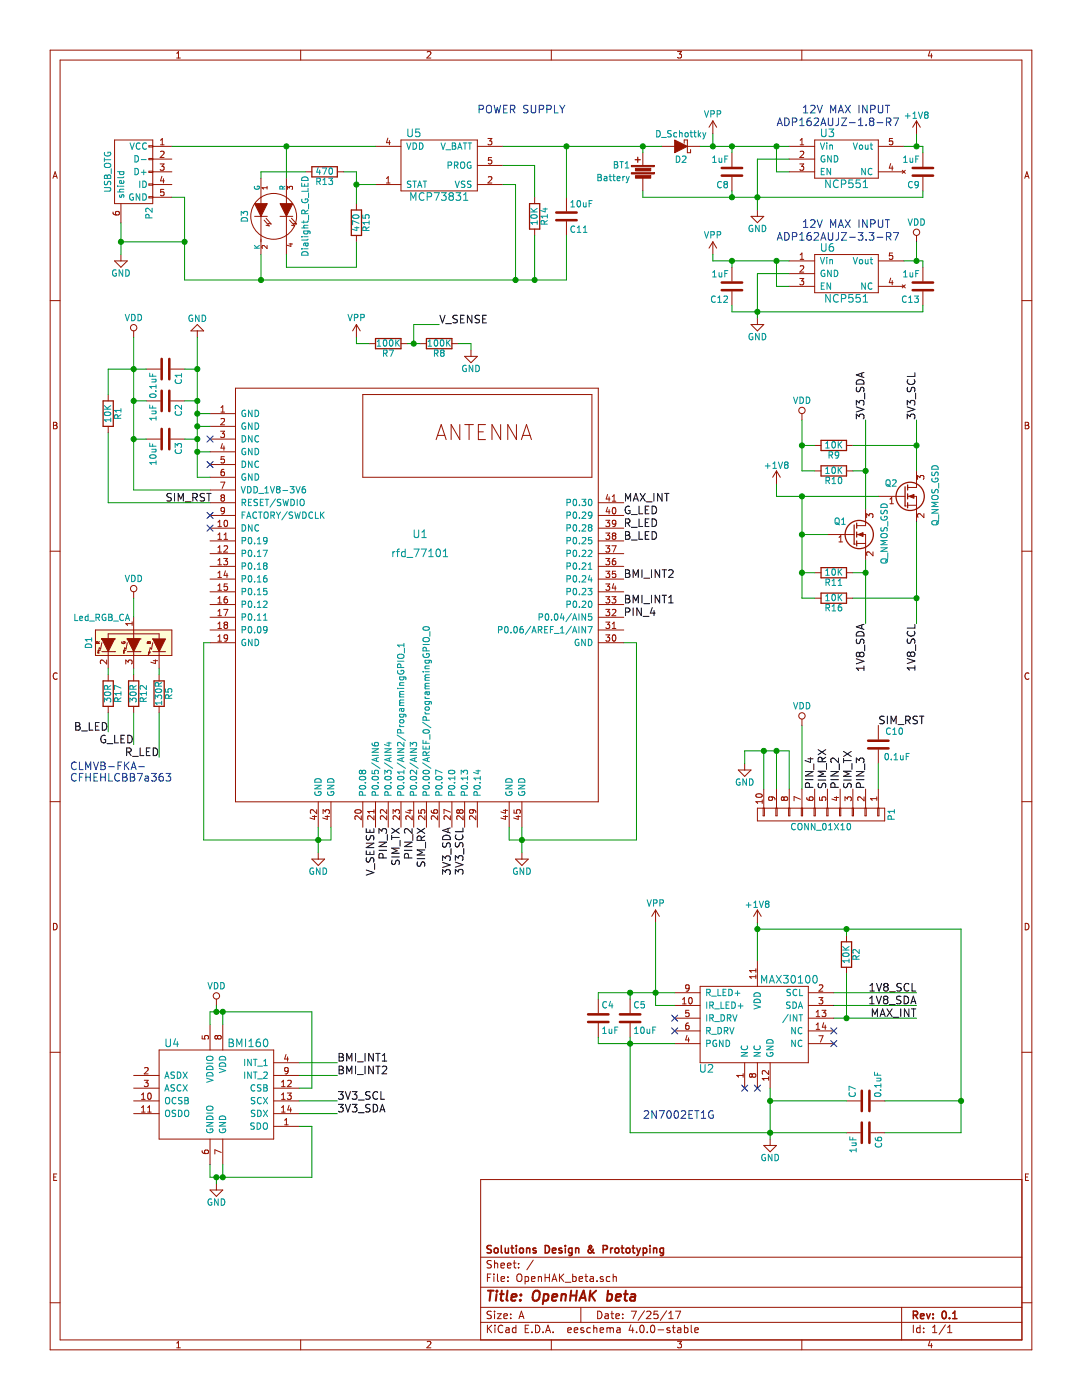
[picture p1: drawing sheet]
<svg xmlns="http://www.w3.org/2000/svg" width="216mm" height="279mm" viewBox="0 0 216 279" stroke-linecap="round" stroke-linejoin="round" font-family="sans-serif">
<g fill="none" stroke="#981200" stroke-width=".2">
<path d="M10 10h195.9v259.4h-195.9zM12 12h191.9v255.4h-191.9zM35.3 11.6h.7M35.3 10.6l.3-.3v1.3M60 10v2M85.2 10.4l.5-.1 .3 .3-.8 1h.8M110 10v2M135.2 10.3h.8l-.4 .5h.3l.1 .2-.1 .5-.2 .1-.5-.1M160 10v2M185.5 10.2l-.3 1h.8M185.9 10.7v.9M10.6 35.6l.4-1.3 .4 1.3"/>
<path d="M10.7 35.2h.6M22.9 27.9h7.6v12.7h-7.6zM30.5 29.2h3.8M30.5 31.7h3.8M30.5 34.3h3.8M30.5 36.8h3.8M30.5 29.1h-.8v.2h.8M30.5 31.6h-.8v.3h.8M30.5 34.2h-.8v.2h.8M30.5 36.7h-.8v.3h.8M30.5 39.2h-.8v.3h.8M30.5 39.4h3.8"/>
<path d="M32 32.7h.7l-.4 .5 .4 .1v.6l-.2 .1-.5-.1M32 28.9h.7M32 30.3l.5-.1 .2 .3-.7 .9h.7M32 28l.4-.4v1.3M32.3 35.2l-.3 .9h.8M32.6 35.7v.8M32.7 37.8h-.6l-.1 .6 .2-.1 .5 .1v.5l-.2 .2-.5-.2M52.1 35.6v5M53.3 37.2v.5M53.3 37.5h-1l.3 .2M57.1 35.6v5M57.4 37.8v-.6l.3 .3 .1-.3h.5l.1 .2-.1 .4"/>
<path d="M61 34.3h1.2M67.3 34.3h1.3M74.9 29.2h5.1M74.9 36.8h5.1M77.1 35.6l.4-.3v1.2M77.1 36.5h.7M77.4 27.6l-.3 .9h.8M77.7 28v.9M80 27.9h15.2v10.2h-15.2zM95.2 29.2h5.1M95.2 36.8h5.1M95.2 33h5.1"/>
<path d="M97.4 27.6h.7l-.4 .5 .4 .1v.6l-.2 .1-.5-.1M97.4 35.4l.5-.1 .2 .3-.7 .9h.7M98.1 31.4h-.6l-.1 .6 .2-.1 .5 .1v.6l-.2 .1-.5-.1M106.7 39.4v1.2M113 39.4v2.8M128.3 30.5v2.5M128.3 35.6v2.5M132.1 29.2h2.5M136.5 28.6v-.7h.7v2.6h.6v-.7M137.2 29.2h2.5M142.2 24.1l-.7 1.3M142.2 24.1v2.6"/>
<path d="M142.2 24.1l.8 1.3M146 30.5v2.8M146 35.3v2.8M157.5 29.2h5.1M157.5 31.7h5.1M157.5 34.3h5.1M159.6 32.7h.8l-.5 .5 .4 .1v.6l-.2 .1-.5-.1M159.7 28.9h.7M159.7 28l.3-.4v1.3M159.7 30.3l.4-.1 .3 .3-.8 .9h.8M162.6 27.9h12.7v7.7h-12.7zM175.3 29.2h5"/>
<path d="M175.3 34.3h5M177.7 32.6l-.3 1h.8M178 33.1v.9M178.1 27.6h-.6l-.1 .6 .2-.1 .5 .1v.6l-.2 .1-.5-.1M180 34l.6 .6M180.6 34l-.6 .6M182.9 24.1v2.6M182.9 24.1l-.8 1.3M182.9 24.1l.7 1.3M184.1 30.5v2.8M184.1 35.3v2.8M204.5 35.6l.4-1.3 .4 1.3"/>
<path d="M204.6 35.2h.6M10 60h2M22.6 42.3v.4l.3 .1 .7 .1 .2-.2-.1-.5h-.4l-.2 .1-.1 .4 .3 .2M22.9 52.1h2.5l-1.3 1.2zM24.1 40.6v3.8M24.1 50.8v1.3M50.8 43.2h2.5M52.1 43.2v7.6M52.7 43.9l1 1.2-.6-.1M53.1 43.6l1 1.1-.6-.1M53.3 49v.6l-.7-.6-.3 .2 .1 .4M55.9 43.2h2.5"/>
<path d="M57.1 43.2v7.6M57.7 48.7h.7M57.8 43.9l1 1.2-.6-.1M58 48.6v.6l-.7-.3M58.2 43.6l1 1.1-.7-.1M71.1 40.6v1.3M71.1 47v1.3M106.7 45.7v1.3M113 44.2v2.8M142.2 48.3v2.5M142.2 48.3l-.7 1.2M142.2 48.3l.8 1.2"/>
<path d="M146 53.3v2.8M146 58.2v2.8M149.9 43.2h2.5l-1.3 1.2zM151.1 41.9v1.3M157.5 52.1h5.1M157.5 54.6h5.1M157.5 57.1h5.1M159.6 55.6h.8l-.5 .5 .4 .1v.5l-.2 .1-.5-.1M159.7 50.9l.3-.4v1.3M159.7 53.1l.4-.1 .3 .4-.8 .9h.8M159.7 51.8h.7M162.6 50.8h12.7v7.6h-12.7z"/>
<path d="M175.3 52.1h5M175.3 57.1h5M177.7 55.5l-.3 .9h.8M178 56v.8M178.1 50.5h-.6l-.1 .6 .2-.1 .5 .1v.5l-.2 .2-.5-.2M180 56.8l.6 .7M180.6 56.8l-.6 .7M182.9 47v1.3M184.1 53.3v2.8M184.1 58.2v2.8M203.9 60h2M21.6 78.7v1.3"/>
<path d="M26.7 66v1.3M29.2 73.7h2.8M34 73.7h2.8M39.4 66v1.3M39.4 64.8l1.2 1.2h-2.5zM47 77.5h72.4v82.5h-72.4zM71.1 64.8v2.5M71.1 64.8l-.7 1.2M71.1 64.8l.8 1.2M72.4 78.7h45.7v16.5h-45.7zM73.7 68.6h1.2M80 68.6h1.3"/>
<path d="M83.8 68.6h1.3M90.2 68.6h1.2M92.7 71.1h2.5l-1.2 1.3zM94 69.8v1.3M149.9 64.8h2.5l-1.3 1.2zM151.1 63.5v1.3M10.7 84.3h.4l.3 .2-.3 .4 .3 .2-.2 .5h-.5zM10.7 84.9h.4M21.6 85.1v1.3M29.2 87.6h2.8M29.2 80h2.8M34 87.6h2.8"/>
<path d="M34 80h2.8M41.9 95.2h5.1M41.9 82.5h5.1M41.9 85.1h5.1M41.9 87.6h5.1M41.9 90.2h5.1M41.9 92.7h5.1M41.9 97.8h5.1M44 86.1h.8l-.4 .4 .4 .1v.6l-.2 .1-.6-.1M44 96.2h.9l-.6 1.3M44.1 82.2h.7M44.1 81.3l.3-.3v1.2"/>
<path d="M44.1 83.6l.5-.1 .2 .4-.8 .9h.8M44.3 99.3l-.2-.2 .2-.3 .5 .1v.2l-.2 .2M44.3 99.3l-.2 .2v.4l.2 .1h.3l.2-.2v-.4l-.2-.1M44.3 99.3h.3M44.4 88.5l-.3 .9h.8M44.7 93.7h-.4l-.2 .3v.7l.2 .2 .5-.1v-.4l-.1-.2h-.4l-.2 .2M44.7 89v.9M44.8 91.1h-.7v.6l.2-.1 .5 .1v.6l-.2 .1-.5-.1M87 87.7l1-3 1 3M87.3 86.9h1.4M91.7 84.7v3l-1.7-3v3M92.7 84.7h1.8"/>
<path d="M93.6 84.7v3M95.5 86.2h.9M96.9 84.7h-1.4v3h1.4M99.9 84.7v3l-1.7-3v3M103 84.7v3l-1.7-3v3M104 87.7l1.1-3 .9 3M104.3 86.9h1.5M121.2 98.7l-.2 .9h.7M121.5 99.2v.8M122.2 99.1l.3-.3v1.2M154.9 94l-.7 1.2M154.9 94v2.5"/>
<path d="M154.9 94l.8 1.2M160 82.5v1.3M162.6 88.9h1.2M162.6 94h1.2M168.9 88.9h1.3M168.9 94h1.3M175.3 99.1h5.3M177.6 99.6l.3-.3v1.2M181.1 99.1h1.8v5M182.9 94v3.3h-1.8M183.1 95.7v-.8l.5 .4 .1-.4h.5l.2 .2-.2 .6M204.6 84.3h.4l.3 .2-.3 .4 .3 .2-.2 .5h-.5z"/>
<path d="M204.6 84.9h.4M10 110h2M26.7 118.1v1.3M41.9 100.3h5.1M41.9 102.9h5.1M41.9 105.4h5.1M41.9 107.9h5.1M41.9 110.5h5.1M41.9 113h5.1M41.9 115.6h5.1M41.9 118.1h5.1M43.5 105.1h.7"/>
<path d="M43.5 104.2l.3-.4v1.3M43.5 106.7l.3-.3v1.2M43.5 109.3l.3-.4v1.3M43.5 111.8l.3-.3v1.2M43.5 114.4l.3-.4v1.3M43.5 116.9l.3-.4v1.3M43.5 119.4l.3-.3v1.2M43.5 107.6h.7M43.5 110.2h.7M43.5 112.7h.7M43.5 115.3h.7M43.5 117.8h.7"/>
<path d="M44.6 111.5h.8l-.4 .4 .4 .1v.6l-.2 .1-.6-.1M44.7 109l.5-.1 .2 .4-.8 .9h.8M44.7 107.6h.7M44.7 106.7l.4-.3v1.2M44.8 101.8l-.2 .3h-.3l-.2-.3 .1-.5h.4l.2 .2a.84 .84 0 0 1-.4 1.1h-.2M44.8 103.9l.2-.1a.67 .67 0 0 1 .4 .7 .67 .67 0 0 1-.4 .6l-.3-.5zM45 113.9l-.3 .9h.8M45.3 119.1h-.4l-.1 .3-.1 .7 .2 .2 .5-.1v-.4l-.1-.2h-.4l-.2 .2M45.3 114.4v.9M45.4 116.5h-.6l-.1 .6 .2-.1 .5 .1v.6l-.2 .1-.5-.1M119.4 100.3h5.1M119.4 102.9h5.1"/>
<path d="M119.4 105.4h5.1M119.4 107.9h5.1M119.4 110.5h5.1M119.4 113h5.1M119.4 115.6h5.1M119.4 118.1h5.1M120.9 103.8h.8l-.5 .5 .4 .1v.6l-.2 .1-.5-.1M120.9 106.4h.8l-.5 .5 .4 .1v.5l-.2 .1-.5-.1M120.9 108.9h.8l-.5 .5 .4 .1v.6l-.2 .1-.5-.1M120.9 111.5h.8l-.5 .4 .4 .1v.6l-.2 .1-.5-.1M120.9 114h.8l-.5 .5 .4 .1v.5l-.2 .2-.5-.2M120.9 116.5h.8l-.5 .5 .4 .1v.6l-.2 .1-.5-.1"/>
<path d="M120.9 119.1h.8l-.5 .5 .4 .1v.5l-.2 .1-.5-.1M121.2 101.2l-.2 .9h.7M121.5 101.7v.9M122.1 119.1h.8l-.4 .5 .3 .1v.5l-.1 .1-.6-.1M122.1 108.9h.8l-.5 1.3M122.2 100h.7M122.3 101.4l.2-.1a.67 .67 0 0 1 .4 .6 .67 .67 0 0 1-.4 .7l-.3-.5zM122.4 106.9l-.2-.2 .2-.3 .4 .1 .1 .2-.2 .2M122.4 106.9l-.2 .3v.3l.2 .1h.3l.2-.2-.1-.4-.1-.1M122.4 106.9h.3M122.5 116.5l-.3 .9h.7M122.8 111.5h-.4l-.2 .3v.7l.2 .2 .4-.1 .1-.4-.1-.2-.4-.1-.2 .3"/>
<path d="M122.8 116.9v.9M122.8 114h-.6v.6l.2-.1 .4 .1v.5l-.1 .2-.5-.2M122.9 104.4l-.2 .2h-.3l-.2-.2 .1-.5 .4-.1 .2 .3a.84 .84 0 0 1-.4 1h-.2M162.6 114.3h1.2M162.6 119.4h1.2M165.1 106.7h5.3M167.4 107.2l.4-.3v1.3M167.4 108.2h.7M168.9 114.3h1.3M168.9 119.4h1.3M170.9 108.5h1.8M170.9 106.7h1.8v5.1"/>
<path d="M172.7 101.6v3.3h-1.8M172.9 103.3v-.8l.5 .4 .1-.3h.6l.1 .1-.1 .6M174.2 110.1v.8l-.9-.8-.4 .3 .1 .4M177.6 100.5h.7M181.1 100.8h1.8M184.4 102.5v.8l-1-.8-.3 .2 .1 .5M203.9 110h2M11.4 134.4a.62 .62 0 0 0-.8 .4 .62 .62 0 0 0 .6 .8l.2-.1M19 125.7h15.3v5.1h-15.3zM19.3 128.1l-.1 .3h.7M19.3 128.1h.2l.1 .3M19.3 128.1h.1"/>
<path d="M19.6 130.3h.1M19.6 129.8v.5M19.8 129.8h.1M19.8 129.8l-.2 .5M19.9 128.1l-.3 .2M20.3 127.5h.1M20.3 127.5h2.6M20.3 130h2.6M20.3 128.3l-.2 1.2-.3-.2-.2 1M21.3 131.7v.8l-.9-.8-.4 .3 .1 .4M21.6 127.5v-1h10.1v1M21.6 130v3.3"/>
<path d="M21.6 134.6v1.3M22.9 127.5h.1M22.9 130h.1M24.3 128.1a.28 .28 0 0 0 .3 .4 .28 .28 0 0 0 .3-.4h-.2v.1M24.6 130.3h.1M24.6 129.8v.5M24.9 129.8h.1M24.9 129.8l-.3 .5M25.1 132.5v-.8l.5 .5 .1-.4h.5l.2 .2-.2 .5M25.4 127.5h.1M25.4 127.5h2.5M25.4 130h2.5"/>
<path d="M25.4 128.3l-.3 1.2-.2-.2-.3 1M26.4 124.5h-1.3l.4 .3M26.4 124.1v.7M26.7 123.2v4.3M26.7 130v3.3M26.7 134.6v1.3M27.9 127.5h.1M27.9 130h.1M29.6 130.1v.5l.3-.5M29.7 128.2v.2M29.7 130.3h.1M29.7 128.1v.1"/>
<path d="M29.7 128.1h.1M29.7 128.1h.3v.3h-.6v-.3l.3 .1M29.9 130.1h.1M30.5 130h2.5M30.5 128.3l-.3 1.2-.2-.2-.3 1M30.6 131.9h.8M31 131.7v.7l-.9-.2M31.7 130v3.3M31.7 134.6v1.3M41.9 128.3h5.1M41.9 125.7h5.1M41.9 123.2h5.1"/>
<path d="M41.9 120.6h5.1M43.5 122l.3-.4v1.3M43.5 124.5l.3-.3v1.2M43.5 127.1l.3-.4v1.3M43.5 128h.7M43.5 125.4h.7M43.5 122.9h.7M43.5 120.3h.7M44.6 121.6h.9l-.6 1.3M44.9 124.7l-.2-.2 .2-.3 .5 .1v.2l-.2 .2M44.9 124.7l-.2 .2 .1 .4 .1 .1h.3l.2-.2v-.4l-.2-.1M44.9 124.7h.3"/>
<path d="M45.4 127.2l-.2 .3h-.3l-.2-.3 .1-.5h.4l.2 .2a.84 .84 0 0 1-.3 1.1h-.3M119.4 128.3h5.1M119.4 125.7h5.1M119.4 123.2h5.1M119.4 120.6h5.1M120.9 126.7h.8l-.5 .5 .4 .1v.5l-.2 .2-.5-.2M120.9 121.6h.8l-.5 .5 .4 .1v.6l-.2 .1-.5-.1M120.9 124.2h.8l-.5 .4 .4 .1v.6l-.2 .1-.5-.1M122.2 121.7l.5-.1 .2 .4-.8 .9h.8M122.2 125.4h.7M122.2 124.5l.3-.3v1.2M122.3 126.8l.2-.1a.67 .67 0 0 1 .4 .6 .67 .67 0 0 1-.4 .7l-.3-.5z"/>
<path d="M205.3 134.4a.62 .62 0 0 0-.8 .4 .62 .62 0 0 0 .6 .8l.2-.1M10 160h2M21.6 141v1.2M26.7 141v1.2M31.7 141v1.2M147.3 153.7h2.6l-1.3 1.2zM148.6 152.4v1.3M150.9 158.5a.69 .69 0 0 1 1.2 .4 .74 .74 0 0 1-1.3-.2zM152.1 159.6v.8M152.1 160h-1.3l.4 .4M152.4 157.5v3.8M153.9 159l.3 .3v.2l-.3 .2-.5-.1v-.3l.2-.3a.84 .84 0 0 1 1 .4v.2"/>
<path d="M154.9 157.5v3.8M156.4 159.3l-.2-.3-.3 .3 .1 .4h.2l.2-.2M156.4 159.3l.3-.3 .3 .1 .2 .2v.2l-.3 .2h-.3l-.2-.2M156.4 159.3v.2M157.5 157.5v3.8M159.7 159.5l-1.3-.5v.8M160 143.5v1.3M160 157.5v3.8M161 159.2v.3l.3 .2h.7l.3-.2-.2-.4-.4-.1-.2 .2v.3l.2 .2M162.6 157.5v3.8M163.5 159.1v.6h.6l-.1-.1 .1-.5h.6l.1 .2-.1 .4M165.1 157.5v3.8"/>
<path d="M166.5 159.2h.8M166.9 159v.7l-.9-.2M167.6 157.5v3.8M168.6 159.8v-.8l.5 .5 .1-.4h.5l.2 .2-.2 .5M170.2 157.5v3.8M172.4 159v.8l-.9-.8-.4 .3 .1 .4M172.7 157.5v3.8M175 159v.7M175 159.4h-1.3l.3 .3M175.3 144.8v2.8M175.3 149.6v2.8M175.3 157.5v3.8"/>
<path d="M203.9 160h2M62.2 171.4h2.6l-1.3 1.3zM62.3 162.9h.9M62.8 162.8v.7l-1-.3M63.2 161.6v.8l-.9-.8-.4 .2 .1 .5M63.5 160v5.1M63.5 170.2v1.2M64.5 162.4v-.8l.4 .4 .1-.4h.6l.1 .2-.1 .6M64.9 162.9h.8M65.3 162.8v.7l-.9-.3M66 160v5.1M70.9 161.8a.76 .76 0 0 1 1.2 .2 .74 .74 0 0 1-1.3-.1z"/>
<path d="M72.1 162.8v.8l-.9-.8-.4 .2 .1 .5M72.4 160v5.1M74.6 162.8v.8l-.9-.8-.3 .2 .1 .5M74.6 161.6v.7M74.6 162h-1.2l.3 .3M74.9 160v5.1M77.2 162.8v.8l-.9-.8-.4 .2 .1 .5M77.2 161.6v.8l-.9-.8-.4 .2 .1 .5M77.5 160v5.1M78.4 162.4v-.8l.5 .4 .1-.4h.6l.1 .2-.1 .6M79.7 162.8v.8l-.9-.8-.4 .2 .1 .5M80 160v5.1"/>
<path d="M81.4 161.7h.8M81.8 161.5v.8l-.9-.3M82.2 162.8v.8l-.9-.8-.3 .2 .1 .5M82.5 160v5.1M83.5 161.6v.7h.6l-.1-.2 .1-.5h.6l.1 .2-.1 .5M84.8 162.8v.8l-.9-.8-.4 .2 .1 .5M85.1 160v5.1M86.1 161.7v.4l.3 .2h.7l.2-.2-.1-.5h-.4l-.2 .1-.1 .4 .3 .2M87.3 162.8v.8l-.9-.8-.3 .2 .1 .5M87.6 160v5.1M89.9 162.8v.8l-.9-.8-.4 .2 .1 .5M89.9 162.1l-1.3-.6v.9"/>
<path d="M90.2 160v5.1M91.7 161.8l-.3-.2-.3 .2 .1 .5h.2l.3-.2M91.7 161.8l.2-.2h.4l.1 .2v.3l-.2 .2h-.4l-.1-.2M91.7 161.8v.3M92.4 162.8v.8l-.9-.8-.4 .2 .1 .5M92.7 160v5.1M94.2 161.6l.3 .2v.3l-.3 .2-.5-.1v-.4l.2-.2a.84 .84 0 0 1 1 .4v.2M94.9 162.8v.8l-.9-.8-.3 .2 .1 .5M95.2 160v5.1M100.4 162.9h.9M100.4 161.7h.9M100.9 162.8v.7l-1-.3"/>
<path d="M100.9 161.5v.8l-1-.3M101.6 160v5.1M102.6 161.6v.7h.5l-.1-.2 .1-.5h.6l.1 .2-.1 .5M102.9 171.4h2.5l-1.3 1.3zM103 162.9h.8M103.4 162.8v.7l-.9-.3M104.1 160v5.1M104.1 170.2v1.2M151.1 161.3h25.4v2.5h-25.4zM152.3 161.3v1.5h.2v-1.5M154.8 161.3v1.5h.3v-1.5M157.4 161.3v1.5h.2v-1.5"/>
<path d="M159.9 161.3v1.5h.2v-1.5M162.4 161.3v1.5h.3v-1.5M165 161.3v1.5h.2v-1.5M167.5 161.3v1.5h.3v-1.5M170.1 161.3v1.5h.2v-1.5M172.6 161.3v1.5h.2v-1.5M175.1 161.3v1.5h.3v-1.5M10.7 184.3a.65 .65 0 0 1 .7 .6 .65 .65 0 0 1-.7 .7zM43.2 199.4v1.3M119.4 199.4v2.8M125.7 199.4v2.8M130.8 181.6l-.8 1.3"/>
<path d="M130.8 181.6v2.5M130.8 181.6l.8 1.3M134.6 198.1h5.1M136.2 199.4l.4-.3v1.3M137.5 197.1l-.2 .2h-.3l-.2-.2 .1-.5 .4-.1 .2 .3a.84 .84 0 0 1-.3 1h-.3M137.5 199.2l.2-.1a.67 .67 0 0 1 .4 .6 .67 .67 0 0 1-.4 .7l-.3-.5zM139.7 196.8h21.6v15.3h-21.6zM150.8 193.3v.8M150.8 194.6v.7M150.8 194.9h-1.2l.3 .4M150.8 193.7h-1.2l.3 .4M151.1 181.6v2.5"/>
<path d="M151.1 191.8v5M151.1 181.6l-.7 1.3M151.1 181.6l.8 1.3M161.3 198.1h5.1M163.4 199.1h.8l-.4 .5 .3 .1v.5l-.1 .2-.6-.2M163.5 196.6l.5-.1 .2 .4-.8 .9h.8M168.9 186.7v1.3M168.9 193v1.3M204.6 184.3a.65 .65 0 0 1 .7 .6 .65 .65 0 0 1-.7 .7zM10 210h2M26.7 214.6h5M26.7 219.7h5"/>
<path d="M26.7 217.2h5M28.2 219.4h.8M28.2 218.5l.4-.4v1.3M28.8 215.6h.8l-.5 .5 .4 .1v.5l-.2 .2-.5-.2M28.9 213.2l.4-.1 .3 .3-.8 .9h.8M29.6 218.2l.1-.1a.67 .67 0 0 1 .5 .7 .67 .67 0 0 1-.5 .6l-.2-.5zM31.7 209.5h22.9v17.8h-22.9zM40.3 206.7v.6l.6 .1-.1-.2 .1-.5h.6l.1 .2-.1 .5M41.9 204.5v5M43.4 206.9l-.2-.2-.3 .2 .1 .4 .2 .1 .2-.3M43.4 206.9l.3-.2h.3l.1 .2v.2l-.2 .3-.4-.1-.1-.2M43.4 206.9v.2"/>
<path d="M44.4 204.5v5M54.6 212.1h5.1M54.6 214.6h5.1M54.6 219.7h5.1M54.6 217.2h5.1M56.2 216.9h.7M56.2 219.4h.7M56.2 216l.3-.4v1.3M56.2 218.5l.3-.4v1.3M57.1 210.4l-.3 1h.8M57.3 218.1h.8l-.4 .5 .4 .1v.6l-.2 .1-.6-.1M57.4 210.9v.9"/>
<path d="M57.4 215.7l.5-.1 .2 .4-.8 .9h.8M57.5 213.6l-.2 .2h-.3l-.2-.2 .1-.5h.4l.2 .2a.84 .84 0 0 1-.4 1h-.2M119.4 204.2v2.8M125.7 204.2v2.8M134.6 200.7h5.1M134.6 208.3h5.1M134.6 203.2h5.1M134.6 205.7h5.1M136.2 200.4h.7M137.1 206.6l-.3 .9h.8M137.4 207.1v.9M137.4 204.2h-.4l-.1 .3-.1 .7 .2 .2 .5-.1v-.4l-.1-.2-.4-.1-.2 .3"/>
<path d="M137.5 201.6h-.6l-.1 .6 .2-.1 .5 .1v.6l-.2 .1-.5-.1M148.3 214.3v.7M148.3 214.6h-1.3l.4 .4M148.6 212.1v5.1M150.1 214.5l-.2-.2-.3 .2 .1 .4 .2 .1 .2-.2M150.1 214.5l.2-.2h.4l.1 .2v.3l-.2 .2-.4-.1-.1-.1M150.1 214.5v.3M151.1 212.1v5.1M153.4 213.7v.8l-.9-.8-.4 .2 .1 .5M153.4 214.9v.7M153.4 215.2h-1.3l.4 .4M153.7 212.1v5.1"/>
<path d="M161.3 200.7h5.1M161.3 208.3h5.1M161.3 203.2h5.1M161.3 205.7h5.1M162.9 202.9h.7M162.9 205.4h.7M162.9 202l.3-.4v1.3M162.9 204.5l.3-.3v1.2M163.4 206.7h.8l-.5 1.3M164 201.6h.8l-.4 .5 .3 .1v.6l-.1 .1-.6-.1M164.4 204.1l-.3 .9h.7M164.7 204.6v.8"/>
<path d="M168.9 219.7h2.8M173.7 219.7h2.8M203.9 210h2M10.7 234.9h.5M11.3 234.3h-.6v1.3h.6M26.7 222.2h5M28.2 221l.4-.3v1.2M28.2 221.9h.8M29.5 221.9h.7M29.5 221l.3-.3v1.2M40.3 229.6l.1 .4 .2 .2h.8l.2-.2-.1-.4-.5-.1-.1 .1-.1 .4 .2 .2M41.9 227.3v5.1"/>
<path d="M41.9 237.5h2.5l-1.2 1.3zM43.2 236.2v1.3M44.1 230l-1.2-.5v.8M44.4 227.3v5.1M54.6 224.8h5.1M54.6 222.2h5.1M56.2 221.9h.7M56.2 221l.3-.3v1.2M56.8 224.5h.7M56.8 223.6l.3-.4v1.3M57.7 220.6l-.3 .9h.8M58 221.1v.8"/>
<path d="M152.4 228.6h2.5l-1.2 1.3zM153.7 227.3v1.3M168.9 226.1h2.8M173.7 226.1h2.8M203.9 235.4h-108v32M204.6 234.9h.5M205.2 234.3h-.6v1.3h.6M10 260h2M95.9 256.9h108M95.9 250.9h108M97.3 255h.5M98 254.3h-.7v1.5"/>
<path d="M98 251.6h-.5l-.3 .2 .1 .3 .7 .4v.4l-.2 .2-.6-.1M98.6 254.3v.1M98.6 254.8v1M98.7 251.6v1.5M98.7 252.2l.2-.1h.4v1M99.3 254.3v1.2l.2 .3M99.9 252.6l.8-.2-.1-.3h-.4l-.3 .2 .1 .7h.6M100 255.3l.7-.2-.1-.3h-.4l-.2 .2 .1 .7h.5M101.2 252.6l.8-.2-.1-.3h-.4l-.3 .2 .1 .7h.6M101.3 255.6v.2M101.3 254.8v.2M102.4 252.1h.6"/>
<path d="M102.6 251.6v1.3l.4 .2M103.2 254.5l.3-.2a.53 .53 0 0 1 .6 .5v.5a.51 .51 0 0 1-.7 .4 1.05 1.05 0 0 1-.2-1.2zM103.5 252.9v.2M103.5 252.1v.2M104.8 254.8h.4l.3 .2-.1 .7h-.6M104.8 254.8v1.5M106 255.3l.8-.2-.1-.3h-.4l-.3 .2 .1 .7h.6M106.4 251.5l-1.3 1.9M107.4 254.9l.2-.1h.4l.1 1M107.4 254.8v1M108.8 255h.8M108.8 254.3v1.5"/>
<path d="M109.6 254.3v1.5M110.1 255.8l.5-1.5 .5 1.5M110.3 255.3h.7M111.6 254.3v1.5M111.8 254.9l.7 .9M112.5 254.3l-.9 .8M112.8 255.9h1.1M114.3 254.8h.4l.3 .2-.1 .7h-.6M114.3 254.3v1.5M115.5 255.3l.8-.2-.1-.3h-.4l-.3 .2 .1 .7h.6M116.7 254.8h.6M116.9 254.3v1.2l.4 .3"/>
<path d="M117.8 254.8h.6v1M118.4 255.1l-.5 .1-.2 .2 .2 .4 .5-.1M119.1 255.6v.2M120.3 254.8a.37 .37 0 0 0-.5 .2v.2l.5 .1 .1 .2-.2 .3-.4-.1M121.7 254.8h-.4l-.3 .2 .1 .6 .2 .2 .4-.1M122.4 254.9l.2-.1h.3l.1 1M122.4 254.3v1.5M203.9 260h2M35.3 268l.3-.3v1.3M35.3 269h.7M60 267.4v2M85.2 267.8l.5-.1 .3 .3-.8 1h.8"/>
<path d="M95.9 263.9h108M95.9 260.9h108M97.3 264.5v1.5M97.5 265.1l.6 .9M98 261.7h-.5l-.3 .3 .1 .3 .7 .3v.4l-.2 .2-.6-.1M98.1 264.5l-.8 .8M98.7 261.7v.1M98.7 262.2v1M98.8 264.5v.1M98.8 265v1M99.2 262.2h.8l-.8 1h.8M100.3 264.6a.71 .71 0 0 0-1 .5 .71 .71 0 0 0 .8 .9l.2-.2"/>
<path d="M100.5 262.7l.7-.2v-.2l-.4-.1-.3 .2 .1 .7h.6M101 265h.5l.1 1M101.6 265.3l-.5 .1-.2 .2 .2 .4 .5-.1M101.9 263v.2M101.9 262.3v.1M102.9 265h-.4l-.3 .3 .1 .5 .2 .2 .4-.1M102.9 264.5v1.5M103.6 263.2l.4-1.5 .5 1.5M103.7 262.7h.7M104.8 265.2h.5M105.5 264.5h-.7v1.5h.7M106.1 265.8v.2"/>
<path d="M106.9 264.5a.76 .76 0 0 1 .8 .7 .76 .76 0 0 1-.8 .8zM108.4 265.8v.2M108.9 266l.4-1.5 .6 1.5M109 265.5h.7M110 267.4v2M110.4 265.8v.2M113.3 265.5l.7-.2-.1-.3h-.4l-.2 .2 .1 .7h.5M114.6 265.5l.7-.2-.1-.3h-.4l-.2 .2 .1 .7h.5M115.9 260.9v3M116.5 265a.37 .37 0 0 0-.6 .2l.1 .2 .5 .1v.2l-.2 .3-.4-.1M117.8 265h-.4l-.3 .3 .1 .5 .2 .2 .4-.1M118.5 265.1l.2-.1h.3l.1 1"/>
<path d="M118.5 264.5v1.5M119.3 261.7a.76 .76 0 0 1 .8 .7 .76 .76 0 0 1-.8 .8zM119.7 265.5l.7-.2v-.3h-.4l-.3 .2 .1 .7h.6M120.8 262.3h.5l.1 .9M121.1 265.1l.4-.1 .2 .2M121.1 265v1M121.4 262.5l-.5 .1-.2 .2 .2 .4 .5-.1M121.7 265.2a.36 .36 0 0 1 .4-.2 .36 .36 0 0 1 .3 .2v.8M121.7 265.2v.8M121.9 262.2h.6M122.1 261.7v1.3l.4 .2M122.9 262.7l.7-.2-.1-.2-.4-.1-.2 .2 .1 .7h.5"/>
<path d="M123.1 265h.6v1M123.7 265.3l-.4 .1-.3 .2 .3 .4 .4-.1M124.3 263v.2M124.3 262.3v.1M125.9 264.4l-.4 1.1h1M126 261.7h1l-.7 1.5M126.2 265v1M127 265.8v.2M127.8 264.6l.2-.1a.8 .8 0 0 1 .5 .7 .8 .8 0 0 1-.5 .8l-.2-.2-.1-.4zM128.6 261.6l-1.3 1.9M129 261.8l.6-.1 .3 .4-.9 1.1h.9M129.2 265.8v.2"/>
<path d="M129.9 264.6l.2-.1a.8 .8 0 0 1 .6 .7 .8 .8 0 0 1-.6 .8l-.2-.2-.1-.4zM131.2 261.7h-.7v.7l.2-.1h.5l.1 .2-.1 .5-.2 .2-.5-.2M131.3 265.4h1.1M133 261.6l-1.3 1.9M133.5 263.2h.8M133.5 262.1l.4-.4v1.5M133.7 265a.37 .37 0 0 0-.6 .2v.2l.6 .1v.2l-.2 .3-.4-.1M134.2 265h.5M134.4 264.5v1.3l.3 .2M134.8 261.7h1l-.6 1.5M135.2 267.7h.8l-.4 .5h.3l.1 .2-.1 .5-.2 .1-.5-.1M135.2 265h.6l.1 1"/>
<path d="M135.9 265.3l-.5 .1-.2 .2 .2 .4 .5-.1M136.6 265h.4l.3 .3-.1 .6h-.6M136.6 264.5v1.5M137.9 264.5v1.3l.2 .2M138.6 265.5l.7-.2v-.3h-.4l-.3 .2 .1 .7h.6M160 267.4v2M179.9 260.9v6.5M182.2 264.5v1.5M183.6 265h-.4l-.3 .3 .1 .5 .2 .2 .4-.1M183.6 264.5v1.5M184.3 265.8v.2M184.3 265v.2"/>
<path d="M185.5 267.6l-.3 1h.8M185.9 268.1v.9M186.1 266h.8M186.1 264.9l.4-.4v1.5M188.6 264.4l-1.2 1.9M189.1 266h.8M189.1 264.9l.4-.4v1.5"/>
<circle cx="54.6" cy="43.2" r="4.6"/>
<circle cx="182.9" cy="46.4" r=".64"/>
<circle cx="26.7" cy="65.4" r=".64"/>
<circle cx="160" cy="81.9" r=".64"/>
<circle cx="26.7" cy="117.5" r=".64"/>
<circle cx="160" cy="142.9" r=".64"/>
<circle cx="43.2" cy="198.8" r=".64"/>
</g>
<g fill="none" stroke="#009596" stroke-width=".2">
<path d="M20.8 37.4h1l.3 .3v.2l-.3 .3h-1M20.8 31.5v.7M20.8 31.9h1.3M20.9 30.4a.59 .59 0 0 0 .6 .7 .59 .59 0 0 0 .5-.7h-.5v.2M20.9 36.2v.6h.4l.2-.5 .3-.1 .3 .2-.1 .5M20.9 32.8a.83 .83 0 0 1 1.2 .1 .44 .44 0 0 1-.4 .5h-.7l-.2-.3zM20.9 35h.3l.2 .2 .1-.2h.5l.1 .6h-1.3zM21.4 35.2v.4M22.2 33.7v.9M23.4 37.2h.1M23.4 38.3h1.3M23.4 34.3h1.3"/>
<path d="M23.9 37.2h.8M23.9 34.3v.3l.2 .2 .5-.1v-.4M23.9 38.9v.3l.1 .2 .2-.1 .1-.4h.3v.5M24.6 36.1l.1 .3-.2 .2h-.6v-.5l.3-.1 .1 .6M24.7 37.8h-.8v.3l.1 .2M24.7 35.3l-.2 .2h-1.1M26 28.5l.4 1.3 .4-1.3M26.6 38.7a.59 .59 0 0 0-.7 .6 .59 .59 0 0 0 .7 .6v-.5h-.2M26.9 31.1a.64 .64 0 0 1 .7 .6 .64 .64 0 0 1-.7 .6zM26.9 33.6a.64 .64 0 0 1 .7 .6 .64 .64 0 0 1-.7 .7zM27.9 38.7v1.3l-.7-1.3v1.3M27.9 36.1v1.3"/>
<path d="M27.9 28.6a.61 .61 0 0 0-.8 .5 .61 .61 0 0 0 .6 .7l.2-.1M28.2 34.4h1M28.2 31.9h1M28.5 36.1a.64 .64 0 0 1 .7 .7 .64 .64 0 0 1-.7 .6zM28.5 38.7a.64 .64 0 0 1 .7 .6 .64 .64 0 0 1-.7 .7zM28.7 33.9v1M29.2 28.6a.61 .61 0 0 0-.8 .5 .61 .61 0 0 0 .6 .7l.2-.1M50.8 37.2a.45 .45 0 0 0 .5 .6 .45 .45 0 0 0 .4-.6h-.4v.1M56.4 37.7l-.1-.5h-.4l-.1 .5h1M56.8 37.2l-.4 .3M60.2 36.6v.6h1.3v-.6M60.2 35.5a.69 .69 0 0 1 .8-.2 .69 .69 0 0 1 .5 .7h-1.3z"/>
<path d="M60.2 39.8a.59 .59 0 0 0 .6 .7 .59 .59 0 0 0 .6-.7l-.5-.1v.2M60.8 36.7v.5M61.5 37.6v.6h-1.3M61.6 38.5v.9M63.2 36.2l.6-.1 .1-.4-.7-.1v1.2M63.5 33.5l-.3 .9h.8M63.5 36.2l.4 .6M63.8 33.9v.9M64.3 33.5h.9l-.6 1.3M64.4 36.8h.8M64.4 35.9l.4-.3v1.2M65.6 35.6h.8l-.5 .4 .4 .1v.6l-.2 .1-.5-.1"/>
<path d="M65.7 33.6l.2-.1a.67 .67 0 0 1 .5 .7 .67 .67 0 0 1-.5 .6l-.3-.5zM81.2 28.5l.4 1.3 .4-1.3M81.4 25.8v1.2l.3 .3h.3l.3-.3v-1.2M82 40v-1.5l.5 1 .5-1v1.5M82 36.2h-.7v.4l.6 .3 .1 .3-.2 .2-.5-.1M82.4 36.1h.7M82.4 28.5a.64 .64 0 0 1 .7 .7 .64 .64 0 0 1-.7 .6zM82.7 36.1v1.3M83.3 37.4l.4-1.3 .5 1.3M83.5 37h.5M83.7 28.5a.64 .64 0 0 1 .7 .7 .64 .64 0 0 1-.7 .6zM83.7 25.8h-.7l-.1 .7 .2-.2 .5 .1 .2 .6-.3 .3-.6-.2"/>
<path d="M84.4 36.1h.7M84.6 38.6a.72 .72 0 0 0-1 .5 .72 .72 0 0 0 .7 .9l.3-.2M84.8 36.1v1.3M85.2 39.3l.8-.1 .1-.2v-.4l-.3-.1h-.6v1.5M86.6 38.5h1.1l-.7 1.5M88 28.5l.4 1.3 .4-1.3M88.1 38.5h.9l-.5 .5 .4 .1 .1 .2v.5l-.3 .2h-.4l-.2-.2M89 29.9h.9M89.4 33l.6-.1 .1-.5-.7-.1v1.3M89.9 39.1l-.3 .3v.3l.3 .3h.3l.3-.3v-.3l-.3-.3M89.9 39.1l-.3-.3 .3-.3h.4l.2 .3-.3 .3M89.9 39.1h.3"/>
<path d="M90.2 28.5h.5l.2 .3-.2 .3 .2 .1 .1 .3-.3 .3h-.5zM90.2 29.1h.5M90.7 33l.6-.1v-.5l-.6-.1v1.3M90.8 36.1l.4 1.3 .5-1.3M91 33l.4 .6M91 38.5h.9l-.5 .5 .4 .1 .1 .2-.1 .5-.2 .2h-.4l-.2-.2M91.3 29.8l.4-1.3 .5 1.3M91.5 29.4h.5M91.9 32.5l.3-.2 .4 .1a.83 .83 0 0 1-.2 1.2 .44 .44 0 0 1-.5-.4zM92.4 28.5h.7M92.5 40h.9M92.5 38.9l.4-.4v1.5"/>
<path d="M92.8 36.2h-.7v.4l.5 .3 .2 .3-.3 .2-.5-.1M92.8 28.5v1.3M93.4 28.5h.7M93.8 28.5v1.3M93.9 32.4a.59 .59 0 0 0-.7 .6 .59 .59 0 0 0 .7 .5l.1-.5h-.2M94 36.2h-.7v.4l.6 .3 .1 .3-.2 .2-.5-.1M119.3 34.8h.4l.3 .2-.3 .4 .3 .1v.3l-.2 .3h-.5zM119.3 35.4h.4M120.6 35.3h.5v.8M121.1 35.5l-.6 .3 .2 .3 .4-.1M121.5 35.2h.5M121.7 34.8v1.1l.3 .2"/>
<path d="M122.3 35.2h.5M122.5 34.8v1.1l.3 .2M122.6 32.3h.4l.2 .2-.2 .3 .2 .2 .1 .3-.2 .2h-.5zM122.6 32.8h.4M123.1 35.6l.6-.1v-.2l-.4-.1-.2 .2 .1 .6h.5M123.7 32.3h.7M124 32.3v1.2M124.3 35.2v.9M124.6 35.2l-.3 .3M124.8 32.6l.3-.3v1.2M124.8 33.5h.7M124.9 35.2l.3 .9"/>
<path d="M125.2 36.1l-.3 .4M125.6 35.2l-.4 .9M131 26.1a.64 .64 0 0 1 .8 .6 .64 .64 0 0 1-.8 .6zM132 27.4h1M133.9 26.1l-.6 .1v.3l.5 .3 .1 .3-.2 .2h-.5M135 31.1a.64 .64 0 0 1 .7 .7 .64 .64 0 0 1-.7 .6zM135 26.5h-.3l-.3 .2 .1 .6h.5M135.6 26.6l.2-.1h.3v.8M135.6 26.1v1.2M136.2 31.2l.5-.1 .2 .4-.8 .9h.8M136.8 26.5h.3l.2 .2v.4l-.2 .2-.4-.2zM137.7 26.5h.5"/>
<path d="M137.9 26.1v1l.3 .2M138.4 26.5h.5M138.6 26.1v1l.3 .2M139.3 26.1v1.2M139.5 26.8l.3 .5M139.8 26.5l-.5 .4M140.2 26.5l.3 .8M140.5 27.3l-.3 .4M140.6 22.1l.4 1.3 .4-1.3M140.8 26.5l-.3 .8M141.8 22.8l.6-.1 .1-.5-.7-.1v1.3M142.2 31.5l.4-.4v1.3"/>
<path d="M142.2 32.4h.7M143.1 22.8l.6-.1 .1-.5-.7-.1v1.3M143.5 31.5v.8l.3 .1 .2-.1M143.9 36.3a.61 .61 0 0 0-.8 .5 .61 .61 0 0 0 .6 .7l.2-.1M144 31.5v.9M144.6 31.7h.5M144.7 36.8l-.3 .2 .1 .4 .2 .1h.2l.3-.3-.1-.3-.2-.1M144.7 36.8l-.3-.3 .3-.3 .4 .1 .1 .2-.3 .3M144.7 36.8h.2M145.2 31.1h-.6v1.3M163.7 28.5l.4 1.3 .4-1.3M163.9 34.2h.4"/>
<path d="M163.9 25.8v1.2l.3 .3h.3l.3-.3v-1.2M164.5 33.6h-.6v1.3h.6M164.5 31.1a.59 .59 0 0 0-.7 .6 .59 .59 0 0 0 .7 .6l.1-.5h-.2M165 28.5v.1M165 28.9v.9M165.4 25.8h.9l-.5 .5 .4 .1 .1 .2v.5l-.3 .2h-.4l-.2-.2M165.6 28.9v.9M165.6 29.1l.2-.2 .3 .1v.8M165.7 35.9v1.5l-.9-1.5v1.5M165.7 33.6v1.3l-.7-1.3v1.3M165.9 31.1v1.2l-.7-1.2v1.2M166.5 31.1a.64 .64 0 0 1 .7 .6 .64 .64 0 0 1-.7 .6z"/>
<path d="M167.3 36.1a.72 .72 0 0 0-1.1 .5 .72 .72 0 0 0 .8 .8l.3-.1M167.9 36.7h.7l.2-.3-.1-.3-.2-.2h-.6v1.5M170.2 35.9h-.8l-.1 .8 .3-.2 .5 .1 .1 .6-.3 .2-.6-.1M170.3 28.5l.4 1.3 .4-1.3M171.5 29.1l.4-.2 .2 .3v.3l-.2 .3-.4-.1zM171.6 35.9h-.7l-.1 .8 .2-.2 .5 .1 .2 .6-.3 .2-.6-.1M172.2 37.4h.9M172.2 36.3l.5-.4v1.5M172.7 33.6v1.3l-.7-1.3v1.3M172.7 28.9v.8l.3 .1 .2-.1M173.2 28.9v.9M173.6 28.9h.5"/>
<path d="M173.8 28.5v1.1l.3 .2M174 33.7a.61 .61 0 0 0-.8 .5 .61 .61 0 0 0 .6 .7l.2-.2M180.3 32.4h.7M180.3 31.5l.4-.4v1.3M180.6 23.1h1M181.1 22.7v.9M181.6 31.5v.8l.3 .1 .2-.1M182 36.3a.61 .61 0 0 0-.8 .5 .61 .61 0 0 0 .6 .7l.2-.1M182.1 31.5v.9M182.2 22.7l.3-.3v1.2M182.2 23.6h.7M182.7 31.7h.5"/>
<path d="M183.3 36.8l-.3 .2h-.2l-.3-.2 .2-.5 .3-.1 .3 .2a.84 .84 0 0 1-.4 1.1h-.2M183.3 22.4l.4 1.2 .4-1.2M183.3 31.1h-.6v1.3M184.7 22.9l-.2-.2 .2-.3 .4 .1 .1 .2-.2 .2M184.7 22.9l-.2 .2v.4l.2 .1h.3l.2-.2-.1-.4-.1-.1M184.7 22.9h.3M23.2 53.9a.59 .59 0 0 0-.8 .6 .59 .59 0 0 0 .8 .5v-.4h-.2M24.5 53.8v1.3l-.7-1.3v1.3M25.1 53.8a.64 .64 0 0 1 .7 .7 .64 .64 0 0 1-.7 .6zM29.7 43.5v-.6l-.5-.1-.1 .7h1.3M30.4 41.6v.7l-1-.7-.3 .2 .1 .5M48.1 43v-.8l.5 .4 .1-.4h.6l.1 .2-.1 .6"/>
<path d="M48.2 43.6a.69 .69 0 0 1 .8-.2 .69 .69 0 0 1 .4 .7h-1.3zM50.7 49.5h1.1M50.7 49l.6 .5M51.8 49l-.6 .4M60.2 49.7h.1M60.2 47.2h.1M60.2 45.5h1.3M60.2 50.4a.69 .69 0 0 1 .8-.1 .69 .69 0 0 1 .5 .6h-1.3zM60.6 49.7h.9M60.6 44v.5M60.6 47.2h.9M60.6 46.1l1.2 .1v.4"/>
<path d="M60.7 46.1l-.1 .4 .3 .2 .5-.1v-.5M60.9 42.6l-.1-.6h-.5l-.1 .6h1.3M60.9 48.5l.3 .6 .3-.2-.1-.4M61.5 45h-.8l-.1 .3 .1 .2M61.5 44l-.2 .3h-1.1M61.5 48.5l-.8 .1v.4M61.5 47.7l-.2 .2h-1.1M61.5 41.9l-.6 .4M61.6 40.7v1M61.6 43v.9M70.4 43.1a.76 .76 0 0 1 1.2 .2 .74 .74 0 0 1-1.2-.1zM70.8 45.4h.8"/>
<path d="M71.2 45.3v.7l-.9-.3M71.6 44.6l-1.2-.6v.9M72.4 42.9v.6l.6 .1-.1-.2 .1-.5h.5l.2 .2-.2 .5M73.1 46l-.1-.6-.5-.1-.1 .7h1.3M73.7 45.3l-.6 .4M73.7 44.1v.7M73.7 44.4h-1.3l.3 .4M105.9 42.3h1.3M105.9 41.6l.7 .7M106 43a.69 .69 0 0 1 1.2 .3 .74 .74 0 0 1-1.3-.1zM107.2 44.4h-1.3l.4 .4M107.2 44.1v.7"/>
<path d="M107.2 41.6l-.7 .5M108.4 41.7h.8M108.6 44.7l-.1-.6h-.4l-.2 .6h1.3M108.8 41.5v.8l-.9-.3M109.2 44l-.6 .4M109.2 42.8v.7M109.2 43.2h-1.3l.4 .3M113.9 41.3h.7M113.9 40.4l.4-.4v1.3M114.7 45.2a.61 .61 0 0 0-.8 .5 .61 .61 0 0 0 .6 .7l.2-.1M115.2 45.5l.3-.4v1.3M115.2 46.4h.7"/>
<path d="M115.2 40.1l.2-.1a.67 .67 0 0 1 .5 .7 .67 .67 0 0 1-.5 .6l-.3-.5zM116.4 45.5l.4-.4v1.3M116.4 46.4h.7M116.4 40.4l.1 .8 .3 .1 .1-.1M116.9 40.4v.9M117.6 40.6h.4M118.2 40h-.6v1.3M140.6 46.2l.4 1.3 .4-1.3M141.8 46.9l.6-.1 .1-.5-.7-.1v1.3M142.2 54.4l.4-.4v1.3M142.2 55.3h.7M142.7 59.2a.61 .61 0 0 0-.8 .4 .61 .61 0 0 0 .6 .8l.2-.2"/>
<path d="M143.1 46.9l.6-.1 .1-.5-.7-.1v1.3M143.2 59.4l.4-.3v1.3M143.5 54.4v.8l.3 .1 .2-.2M144 54.4v.9M144.4 59.2l.5-.1 .3 .3-.8 1h.8M144.6 54.6h.5M145.2 54h-.6v1.3M150.2 45a.59 .59 0 0 0-.8 .6 .59 .59 0 0 0 .8 .6v-.5h-.2M151.5 45v1.2l-.7-1.2v1.2M152.1 45a.64 .64 0 0 1 .7 .6 .64 .64 0 0 1-.7 .6zM163.7 51.4l.4 1.3 .4-1.3M163.9 57h.4"/>
<path d="M163.9 48.6v1.3l.3 .2h.3l.3-.2v-1.3M164.5 56.5h-.6v1.2h.6M164.5 54a.59 .59 0 0 0-.7 .5 .59 .59 0 0 0 .7 .6l.1-.5h-.2M165 51.4v.1M165 51.8v.9M165.6 51.8v.9M165.6 51.9l.2-.1 .3 .1v.8M165.7 58.8v1.5l-.9-1.5v1.5M165.7 56.5v1.2l-.7-1.2v1.2M165.9 53.9v1.3l-.7-1.3v1.3M166.2 48.6l-.4 .1a.99 .99 0 0 0 0 1.4l.5-.1v-.5l-.3-.3h-.2l-.3 .3M166.5 53.9a.64 .64 0 0 1 .7 .7 .64 .64 0 0 1-.7 .6z"/>
<path d="M167.3 58.9a.72 .72 0 0 0-1.1 .5 .72 .72 0 0 0 .8 .9l.3-.2M167.9 59.6l.7-.1 .2-.2-.1-.4-.2-.1h-.6v1.5M170.2 58.8h-.8l-.1 .7 .3-.1h.5l.1 .6-.3 .3-.6-.2M170.3 51.4l.4 1.3 .4-1.3M171.5 51.9l.2-.1 .4 .1v.5l-.1 .2-.3 .1-.2-.2zM171.6 58.8h-.7l-.1 .7 .2-.1h.5l.2 .6-.3 .3-.6-.2M172.2 59.2l.5-.4v1.5M172.7 56.5v1.2l-.7-1.2v1.2M172.7 51.8v.8l.3 .1 .2-.2M173.2 51.8v.9M173.6 51.8h.5M173.8 51.4v1.1l.3 .2"/>
<path d="M174 56.6a.61 .61 0 0 0-.8 .4 .61 .61 0 0 0 .6 .7l.2-.1M180.3 54.4l.4-.4v1.3M180.3 55.3h.7M180.8 59.2a.61 .61 0 0 0-.8 .4 .61 .61 0 0 0 .6 .8l.2-.2M181.2 43.7l.4 1.3 .4-1.3M181.3 59.4l.4-.3v1.3M181.6 54.4v.8l.3 .1 .2-.2M182.1 54.4v.9M182.5 43.7a.64 .64 0 0 1 .7 .6 .64 .64 0 0 1-.7 .7zM182.5 59.1h.8l-.5 .5 .4 .1v.5l-.2 .2-.5-.2M182.7 54.6h.5M183.3 54h-.6v1.3"/>
<path d="M183.7 43.7a.64 .64 0 0 1 .8 .6 .64 .64 0 0 1-.8 .7zM25 62.7l.4 1.3 .4-1.3M26.3 62.7a.64 .64 0 0 1 .7 .7 .64 .64 0 0 1-.7 .6zM27.5 62.7a.64 .64 0 0 1 .8 .7 .64 .64 0 0 1-.8 .6zM29.9 74.5v.6h1.2M29.9 78.8a.76 .76 0 0 1 1.2 .2 .74 .74 0 0 1-1.2-.1zM30.3 75.7h.8M30.5 74.7v.4M31 78.1h.1M31 75.7l.1 .2v.3h-.8M31.1 76.8v.7M31.1 77.1h-1.2l.3 .4"/>
<path d="M35.1 75.8a.61 .61 0 0 0 .4 .8 .61 .61 0 0 0 .7-.6l-.1-.2M36.2 74.5v.8M36.2 74.9h-1.2l.3 .4M38.4 62.9a.59 .59 0 0 0-.7 .6 .59 .59 0 0 0 .7 .6l.1-.5h-.3M39.7 62.9v1.3l-.7-1.3v1.3M40.3 62.9a.64 .64 0 0 1 .8 .6 .64 .64 0 0 1-.8 .7zM69.4 62.7l.4 1.3 .5-1.3M70.7 63.4l.6-.1 .1-.5-.7-.1v1.3M72 63.4l.6-.1v-.5l-.6-.1v1.3M75.3 69.1h.7M75.3 68.2l.3-.4v1.3M76.5 70.5l.6-.1 .1-.4-.7-.2v1.3"/>
<path d="M76.6 67.9l.2-.1a.67 .67 0 0 1 .4 .7 .67 .67 0 0 1-.4 .6l-.3-.5zM76.8 70.5l.4 .6M77.7 69.8h.8l-.5 1.3M77.8 67.9l.2-.1a.67 .67 0 0 1 .4 .7 .67 .67 0 0 1-.4 .6l-.3-.5zM79 67.8v1.3M79.1 68.4l.6 .7M79.7 67.8l-.7 .7M85.4 68.2l.4-.4v1.3M85.4 69.1h.7M86.7 70.5l.6-.1 .1-.4-.7-.2v1.3M86.7 67.9l.2-.1a.67 .67 0 0 1 .5 .7 .67 .67 0 0 1-.5 .6l-.3-.5zM87 70.5l.4 .6"/>
<path d="M88 67.9l.1-.1a.67 .67 0 0 1 .5 .7 .67 .67 0 0 1-.5 .6l-.2-.5zM88.1 70.4l-.2-.2 .2-.4 .5 .2v.2l-.2 .2M88.1 70.4l-.2 .2 .1 .4 .1 .1h.3l.2-.2v-.4l-.2-.1M88.1 70.4h.3M89.1 67.8v1.3M89.3 68.4l.5 .7M89.8 67.8l-.7 .7M93 72.9a.59 .59 0 0 0-.7 .6 .59 .59 0 0 0 .7 .6l.1-.5h-.3M94.3 72.9v1.3l-.7-1.3v1.3M94.9 72.9a.64 .64 0 0 1 .8 .6 .64 .64 0 0 1-.8 .7zM143.2 60.4h.7M150.2 66.6a.59 .59 0 0 0-.8 .6 .59 .59 0 0 0 .8 .5v-.4h-.2"/>
<path d="M151.5 66.5v1.3l-.7-1.3v1.3M152.1 66.5a.64 .64 0 0 1 .7 .7 .64 .64 0 0 1-.7 .6zM158.3 79.2l.4 1.3 .5-1.3M159.6 79.2a.64 .64 0 0 1 .7 .7 .64 .64 0 0 1-.7 .6zM160.9 79.2a.64 .64 0 0 1 .7 .7 .64 .64 0 0 1-.7 .6zM172.2 60.3h.9M181.3 60.4h.7M20.8 81.7h1.3M20.8 80.9l.7 .8M20.9 82.4a.76 .76 0 0 1 1.2 .3 .74 .74 0 0 1-1.3-.2zM22.1 83.4v.8M22.1 83.8h-1.3l.4 .4"/>
<path d="M22.1 80.9l-.7 .6M23.5 83.5l-.1-.6-.4-.1-.1 .7h1.2M24.1 82.8l-.6 .4M24.1 81.6v.7M24.1 81.9h-1.2l.3 .4M29.9 80.8v.6h1.2M29.9 88.4v.7h1.2M29.9 90.9a.76 .76 0 0 1 1.2 .3 .74 .74 0 0 1-1.2-.1zM30.3 82h.8M30.3 89.7h.8M30.5 81v.4M30.5 88.6v.5"/>
<path d="M31 82l.1 .2v.3l-.8 .1M31 89.7l.1 .1v.3l-.8 .1M31.1 92.3h-1.2l.3 .4M31.1 83.5h-1.2l.3 .3M31.1 83.1v.7M31.1 92v.7M35 89.3v-.8l.4 .5 .1-.4h.6l.1 .1-.1 .6M35.1 82.1a.61 .61 0 0 0 .4 .8 .61 .61 0 0 0 .7-.6l-.1-.2M35.1 89.7a.61 .61 0 0 0 .4 .9 .61 .61 0 0 0 .7-.6l-.1-.3M36.2 80.9v.8l-.9-.8-.3 .2 .1 .5M48.1 97.1l.4 1.3 .5-1.3M48.3 86.9a.64 .64 0 0 1 .7 .7 .64 .64 0 0 1-.7 .6z"/>
<path d="M48.3 92a.64 .64 0 0 1 .7 .7 .64 .64 0 0 1-.7 .6zM49 81.9a.59 .59 0 0 0-.7 .6 .59 .59 0 0 0 .7 .6v-.5h-.2M49 84.5a.59 .59 0 0 0-.7 .5 .59 .59 0 0 0 .7 .6v-.5h-.2M49 89.5a.59 .59 0 0 0-.7 .6 .59 .59 0 0 0 .7 .6v-.5h-.2M49 94.6a.59 .59 0 0 0-.7 .6 .59 .59 0 0 0 .7 .6v-.5h-.2M49.4 97.1a.64 .64 0 0 1 .7 .6 .64 .64 0 0 1-.7 .7zM50.2 99.6h-.6v1.3h.6M50.3 81.9v1.2l-.7-1.2v1.2M50.3 84.4v1.3l-.7-1.3v1.3M50.3 86.9v1.3l-.7-1.3v1.3M50.3 89.5v1.3l-.7-1.3v1.3M50.3 92v1.3l-.7-1.3v1.3"/>
<path d="M50.3 94.6v1.2l-.7-1.2v1.2M50.7 97.1a.64 .64 0 0 1 .7 .6 .64 .64 0 0 1-.7 .7zM50.9 81.9a.64 .64 0 0 1 .7 .6 .64 .64 0 0 1-.7 .6zM50.9 84.4a.64 .64 0 0 1 .7 .6 .64 .64 0 0 1-.7 .7zM50.9 89.5a.64 .64 0 0 1 .7 .6 .64 .64 0 0 1-.7 .7zM50.9 94.6a.64 .64 0 0 1 .7 .6 .64 .64 0 0 1-.7 .6zM51.4 99.7h-.7v.4l.6 .3 .1 .3-.2 .2-.5-.1M51.6 87a.61 .61 0 0 0-.8 .5 .61 .61 0 0 0 .6 .7l.2-.1M51.6 92.1a.61 .61 0 0 0-.8 .5 .61 .61 0 0 0 .6 .7l.2-.1M51.6 98.5h1M52.6 99.6h-.7v1.3h.7M52.9 98.4h.7"/>
<path d="M52.9 97.5l.3-.4v1.3M52.9 99.6h.7M53.3 99.6v1.3M53.9 97.1l.5 1.3 .4-1.3M55 99.6l-1.1 1.6M55.4 97.6l-.2-.2 .2-.3 .4 .1 .1 .2-.2 .2M55.4 97.6l-.2 .3v.3l.2 .2h.3l.2-.3-.1-.3-.1-.2M55.4 97.6h.3M56 99.7h-.6v.4l.5 .3 .1 .3-.2 .2-.5-.1M56.4 97.9h1M56.5 99.6l.3 1.3 .2-.9 .3 .9 .3-1.3M57.9 97.1h.8l-.5 .5 .4 .1v.5l-.2 .2-.5-.2"/>
<path d="M58 99.6a.64 .64 0 0 1 .8 .7 .64 .64 0 0 1-.8 .6zM59.1 97.1l.4 1.3 .4-1.3M59.3 99.6v1.3M59.9 99.8l.2-.2 .4 .1a.83 .83 0 0 1-.1 1.2 .44 .44 0 0 1-.5-.4zM60.9 97.1l-.4 .1-.2 .2v.7l.2 .3 .4-.2 .1-.4-.1-.2h-.4l-.2 .2M114.5 99.7l.1-.1a.67 .67 0 0 1 .5 .7 .67 .67 0 0 1-.5 .6l-.2-.5zM116.1 99.6h.8l-.4 .5 .3 .1v.6l-.1 .1-.6-.1M117.5 99.7l.2-.1a.67 .67 0 0 1 .4 .7 .67 .67 0 0 1-.4 .6l-.3-.5zM152.7 93h1M153.2 92.5v1M154.2 92.6l.4-.4v1.3M154.2 93.5h.7"/>
<path d="M155.3 92.2l.4 1.3 .5-1.3M156.8 92.7l-.3 .3 .1 .3 .2 .2h.2l.3-.3-.1-.3-.2-.2M156.8 92.7l-.3-.2 .3-.3 .4 .1 .1 .2-.3 .2M156.8 92.7h.2M164.8 89.4h.7M164.8 88.5l.3-.4v1.3M164.8 93.6l.3-.4v1.3M164.8 94.5h.7M164.8 95.9l.6-.1 .1-.4-.7-.2v1.3M165.1 95.9l.4 .6M165.4 90.8h.6l.1-.5-.7-.1v1.2M165.7 90.8l.4 .6"/>
<path d="M166 96.5h.8M166 95.6l.4-.4v1.3M166.1 88.2l.2-.1a.67 .67 0 0 1 .4 .7 .67 .67 0 0 1-.4 .6l-.3-.5zM166.1 93.3l.2-.1a.67 .67 0 0 1 .4 .7 .67 .67 0 0 1-.4 .6l-.3-.5zM167.3 88.1v1.3M167.3 93.2v1.3M167.4 90.7l-.3 .3h-.2l-.3-.3 .2-.5h.3l.3 .2a.84 .84 0 0 1-.4 1h-.2M167.4 95.4l.1-.2a.67 .67 0 0 1 .5 .7 .67 .67 0 0 1-.5 .6l-.2-.5zM167.4 88.7l.6 .7M167.4 93.8l.6 .7M168 88.1l-.7 .7M168 93.2l-.7 .7"/>
<path d="M176.8 95.9l.3-.1h.3a.83 .83 0 0 1-.1 1.2 .44 .44 0 0 1-.5-.4zM177 96.7l.4 .3M177.4 97l.3 .1M178.1 95.9l.5-.1 .2 .3-.8 .9h.8M186 97.7l-.1 .4 .3 .3 .3-.1 .2-.6h.4l.1 .2-.1 .5M186 94.2l-.1 .5 .3 .2 .3-.1 .2-.5h.4l.1 .1-.1 .5M186 93.2a.69 .69 0 0 1 .8-.2 .69 .69 0 0 1 .4 .6h-1.3zM186 95.5a.59 .59 0 0 0 .6 .7 .59 .59 0 0 0 .5-.7l-.5-.1v.3M186 99a.83 .83 0 0 1 1.2 .2 .44 .44 0 0 1-.4 .5l-.7-.1-.2-.2zM187.3 96.4v1M25 114.8l.4 1.3 .4-1.3M26.3 114.8a.64 .64 0 0 1 .7 .6 .64 .64 0 0 1-.7 .7z"/>
<path d="M27.5 114.8a.64 .64 0 0 1 .8 .6 .64 .64 0 0 1-.8 .7zM48.3 100.3l.6-.1 .1-.5-.7-.1v1.3M48.3 104.7a.64 .64 0 0 1 .7 .7 .64 .64 0 0 1-.7 .6zM48.3 107.9l.6-.1 .1-.4-.7-.1v1.2M48.3 110.5l.6-.1 .1-.5-.7-.1v1.3M48.3 113l.6-.1 .1-.5-.7-.1v1.3M48.3 115.5h.6l.1-.5-.7-.1v1.3M48.3 118.1l.6-.1 .1-.5-.7-.1v1.3M48.3 102.8h.4M48.6 100.3l.4 .6M48.9 102.2h-.6v1.3M49.2 103.5l.4-1.3 .5 1.3"/>
<path d="M49.4 103.1h.5M49.6 100.2h.4M49.6 107.4l.2-.1a.67 .67 0 0 1 .5 .6 .67 .67 0 0 1-.5 .6l-.3-.4zM49.6 109.9l.2-.1a.67 .67 0 0 1 .5 .6 .67 .67 0 0 1-.5 .7l-.3-.5zM49.6 112.4l.2-.1a.67 .67 0 0 1 .5 .7 .67 .67 0 0 1-.5 .6l-.3-.5zM49.6 115l.2-.1a.67 .67 0 0 1 .5 .6 .67 .67 0 0 1-.5 .7l-.3-.5zM49.6 117.5l.2-.1a.67 .67 0 0 1 .5 .7 .67 .67 0 0 1-.5 .6l-.3-.5zM50.3 104.7v1.3l-.7-1.3v1.3M50.8 116v.2M50.8 108.4v.1M50.8 110.9v.2M50.8 113.5v.1"/>
<path d="M50.8 118.6v.1M51.2 102.3a.61 .61 0 0 0-.8 .4 .61 .61 0 0 0 .6 .8l.2-.2M51.4 112.7l.3-.4v1.3M51.4 108.5h.7M51.4 107.6l.3-.3v1.2M51.4 110.2l.3-.4v1.3M51.4 115.2l.3-.3v1.3M51.4 117.8l.3-.4v1.3M51.4 111.1h.7M51.4 113.6h.7M51.4 116.2h.7M51.4 118.7h.7"/>
<path d="M51.6 102.2h.7M51.6 104.8a.61 .61 0 0 0-.8 .5 .61 .61 0 0 0 .6 .7l.2-.1M51.9 100.2h.5M51.9 102.2v1.3M52.5 109.8h.8l-.5 1.3M52.7 102.4l.3-.2h.3a.83 .83 0 0 1-.1 1.3 .44 .44 0 0 1-.5-.5zM52.8 112.9l-.2-.3 .2-.3 .4 .1 .1 .2-.2 .3M52.8 112.9l-.2 .2v.4l.2 .1h.3l.2-.2-.1-.4-.1-.1M52.8 112.9h.3M53.2 114.9h-.4l-.2 .3v.7l.2 .3 .4-.2 .1-.4-.1-.2h-.4l-.2 .2M53.2 117.4h-.6v.6l.2-.1 .4 .1v.6l-.1 .1-.5-.1M53.3 107.8l-.2 .3h-.3l-.2-.3 .1-.5h.4l.2 .2a.84 .84 0 0 1-.4 1h-.2"/>
<path d="M54.1 102.8h.6v-.5l-.6-.1v1.3M54.4 102.8l.4 .7M55.1 102.2l.4 .6M55.5 102.8v.7M56 102.2l-.5 .6M57.3 102.1l-1.1 1.7M58.4 102.2l-.7 .1v.4l.6 .2 .1 .3-.2 .3-.5-.1M58.8 102.2l.3 1.3 .3-1 .2 1 .3-1.3M60.4 102.2a.64 .64 0 0 1 .7 .6 .64 .64 0 0 1-.7 .7zM62.4 102.3a.61 .61 0 0 0-.8 .4 .61 .61 0 0 0 .6 .8l.2-.2M62.9 102.2v1.3h.7M64 102.2v1.3"/>
<path d="M64.1 102.7l.6 .8M64.7 102.2l-.7 .7M78.4 110.1v1M78.8 110.1l-.4 .3M79.1 110.1h.6M79.7 109.6l-.4 .2v1.3M80.8 110.2l-.4-.1-.3 .3v.4l.2 .2h.5M80.8 109.6v1.5M81.2 111.3h1.2M82.6 109.6h1l-.6 1.5M82.7 105.8v1.2l.3 .3h.2l.3-.3v-1.2M84 109.6h1.1l-.7 1.5"/>
<path d="M84.2 107.3h.9M84.2 106.2l.4-.4v1.5M85.5 111.1h.9M85.5 110l.5-.4v1.5M87.1 109.7l.3-.1a.81 .81 0 0 1 .5 .7 .81 .81 0 0 1-.5 .8l-.3-.2-.1-.4zM88.4 111.1h.9M88.4 110l.5-.4v1.5M113.1 100.3l.6-.1 .1-.5-.7-.1v1.3M113.1 102.8h.6l.1-.5-.7-.1v1.3M113.1 105.4l.6-.1 .1-.5-.7-.1v1.3M113.1 107.9l.6-.1 .1-.4-.7-.1v1.2M113.1 110.5l.6-.1 .1-.5-.7-.1v1.3"/>
<path d="M113.1 113l.6-.1 .1-.5-.7-.1v1.3M113.1 115.5h.6l.1-.5-.7-.1v1.3M113.1 118.1l.6-.1 .1-.5-.7-.1v1.3M114.5 102.3l.1-.1a.67 .67 0 0 1 .5 .6 .67 .67 0 0 1-.5 .7l-.2-.5zM114.5 104.8l.1-.1a.67 .67 0 0 1 .5 .7 .67 .67 0 0 1-.5 .6l-.2-.5zM114.5 107.4l.1-.1a.67 .67 0 0 1 .5 .6 .67 .67 0 0 1-.5 .6l-.2-.4zM114.5 109.9l.1-.1a.67 .67 0 0 1 .5 .6 .67 .67 0 0 1-.5 .7l-.2-.5zM114.5 112.4l.1-.1a.67 .67 0 0 1 .5 .7 .67 .67 0 0 1-.5 .6l-.2-.5zM114.5 115l.1-.1a.67 .67 0 0 1 .5 .6 .67 .67 0 0 1-.5 .7l-.2-.5zM114.5 117.5l.1-.1a.67 .67 0 0 1 .5 .7 .67 .67 0 0 1-.5 .6l-.2-.5zM115.6 103.3v.2M115.6 100.8v.1"/>
<path d="M115.6 105.9v.1M115.6 108.4v.1M115.6 110.9v.2M115.6 113.5v.1M115.6 116v.2M115.6 118.6v.1M116.2 102.3l.5-.1 .2 .3-.8 1h.8M116.2 104.8l.5-.1 .2 .4-.8 .9h.8M116.2 109.9l.5-.1 .2 .4-.8 .9h.8M116.2 107.4l.5-.1 .2 .3-.8 .9h.8M116.2 112.4l.5-.1 .2 .4-.8 .9h.8M116.2 115l.5-.1 .2 .3-.8 1h.8"/>
<path d="M116.2 117.5l.5-.1 .2 .4-.8 .9h.8M117.3 117.4h.8l-.4 .5 .4 .1v.6l-.2 .1-.6-.1M117.4 109.9l.5-.1 .2 .4-.8 .9h.8M117.4 113.6h.7M117.4 112.7l.4-.4v1.3M117.6 105.3l-.2-.3 .2-.3 .5 .1v.2l-.2 .3M117.6 105.3l-.2 .2v.4l.2 .1h.3l.2-.3v-.3l-.2-.1M117.6 105.3h.3M117.7 114.8l-.3 .9h.8M118 115.3v.9M118.1 107.3h-.7v.5l.2-.1 .5 .1v.6l-.2 .1-.5-.1M118.1 102.7l-.2 .3h-.3l-.2-.3 .1-.5h.4l.2 .2a.84 .84 0 0 1-.3 1.1h-.3"/>
<path d="M164.8 113.9l.3-.4v1.3M164.8 119l.3-.4v1.3M164.8 114.8h.7M164.8 119.9h.7M164.8 116.2h.6l.1-.5-.7-.1v1.2M165.1 116.2l.4 .6M166 115.9l.4-.3v1.2M166 116.8h.8M166.1 113.6l.2-.1a.67 .67 0 0 1 .4 .7 .67 .67 0 0 1-.4 .6l-.3-.5zM166.1 118.7l.2-.1a.67 .67 0 0 1 .4 .7 .67 .67 0 0 1-.4 .6l-.3-.5zM166.7 103.6l.2-.2h.4a.83 .83 0 0 1-.1 1.2 .44 .44 0 0 1-.6-.4zM166.9 104.3l.4 .3"/>
<path d="M167.3 113.5v1.3M167.3 118.6v1.3M167.3 116.8h.7M167.3 115.9l.3-.3v1.2M167.3 104.6l.2 .1M167.4 114.1l.6 .7M167.4 119.2l.6 .7M167.9 104.6h.8M167.9 103.7l.4-.3v1.2M168 113.5l-.7 .7M168 118.6l-.7 .7M175.8 109.3h1.2l-1.2 .7h1.2"/>
<path d="M175.8 103.1a.59 .59 0 0 0 .6 .7 .59 .59 0 0 0 .6-.7l-.5-.1v.3M175.8 105.3l.1 .6h.4l.2-.5 .3-.1 .2 .2v.5M175.8 101.8l.1 .7h.4l.2-.5 .3-.2 .2 .3v.4M175.8 106.7a.83 .83 0 0 1 1.2 .1 .44 .44 0 0 1-.4 .5h-.7l-.1-.3zM175.8 100.8a.69 .69 0 0 1 .8-.2 .69 .69 0 0 1 .4 .7h-1.2zM175.8 111.7a.83 .83 0 0 1 1.2 .1 .44 .44 0 0 1-.4 .6l-.7-.1-.1-.2zM177 111.7l-.3 .4M177 107.9h-1.2l.9 .4-.9 .4h1.2M177.1 111.5l-.1 .2M177.1 104.1v.9M177.1 110.3v1M185.9 101.7h1.3l-1.3 .7h1.3"/>
<path d="M186 104.1a.83 .83 0 0 1 1.2 .1 .44 .44 0 0 1-.4 .5h-.7l-.2-.2zM187.1 104.1l-.2 .4M187.2 100.3h-1.3l.9 .4-.9 .4h1.3M187.3 103.9l-.2 .2M187.3 102.7v1M14.9 122.6v1.3h.6M15.9 123.4l.6-.1-.1-.2-.3-.1-.2 .2 .1 .6h.4M17.2 128.6a.67 .67 0 0 1 .8-.1 .67 .67 0 0 1 .3 .7h-1.3zM17.6 123.1l-.4-.1-.2 .2 .1 .6h.5M17.6 122.6v1.3M17.9 124h.9M18.3 127.3v.7"/>
<path d="M18.3 127.6h-1.3l.4 .4M19.2 123.2h.6v-.5l-.6-.1v1.3M19.5 123.2l.4 .7M20.9 138.3a.76 .76 0 0 1 1.2 .2 .74 .74 0 0 1-1.3-.1zM21.1 122.6a.59 .59 0 0 0-.7 .6 .59 .59 0 0 0 .7 .6v-.5h-.2M21.5 137.5l-.1-.6h-.5l-.1 .6h1.3M21.7 123.2h.4M21.7 122.6h.4l.3 .2-.3 .4 .3 .1v.3l-.2 .3h-.5zM22.1 136.8l-.6 .4M22.7 124h.9M23.5 140l-.1-.6-.4-.1-.1 .7h1.2M24.1 137.3l-1.2-.5v.8"/>
<path d="M24.1 138v.8M24.1 138.4h-1.2l.3 .4M24.1 139.3l-.6 .4M24.6 122.7a.61 .61 0 0 0-.8 .4 .61 .61 0 0 0 .6 .8l.2-.2M25 123.9l.4-1.3 .5 1.3M25.1 123.5h.6M26 138.3a.76 .76 0 0 1 1.2 .2 .74 .74 0 0 1-1.3-.1zM26.6 137.5l-.1-.6h-.5l-.1 .6h1.3M27.2 136.8l-.6 .4M28.6 140l-.1-.6-.5-.1-.1 .7h1.3M29.2 136.8v.8l-.9-.8-.4 .3 .1 .4M29.2 139.3l-.6 .4"/>
<path d="M29.2 138v.8M29.2 138.4h-1.3l.4 .4M31 139.5v-.8l.5 .4 .1-.3h.5l.2 .1-.2 .6M31.1 137.6a.69 .69 0 0 1 1.2 .3 .74 .74 0 0 1-1.3-.1zM31.6 136.9v-.6h-.5l-.1 .6h1.3M32.3 139.9v.7M32.3 136.2l-.7 .4M33 137.5v.6l.6 .1-.1-.2 .1-.5h.6l.1 .2-.1 .5M33.7 139.4l-.1-.6-.5-.1-.1 .7h1.3M34.3 138.7l-.6 .4M48.3 120.6l.6-.1 .1-.4-.7-.1v1.2M48.3 123.2l.6-.1 .1-.5-.7-.1v1.3"/>
<path d="M48.3 125.7l.6-.1 .1-.5-.7-.1v1.3M49 127.6a.59 .59 0 0 0-.7 .6 .59 .59 0 0 0 .7 .6v-.5h-.2M49.6 120.1l.2-.1a.67 .67 0 0 1 .5 .6 .67 .67 0 0 1-.5 .6l-.3-.4zM49.6 122.6l.2-.1a.67 .67 0 0 1 .5 .6 .67 .67 0 0 1-.5 .7l-.3-.5zM49.6 125.1l.2-.1a.67 .67 0 0 1 .5 .7 .67 .67 0 0 1-.5 .6l-.3-.5zM50.3 127.6v1.3l-.7-1.3v1.3M50.8 121.1v.1M50.8 123.6v.2M50.8 126.2v.1M50.9 127.6a.64 .64 0 0 1 .7 .6 .64 .64 0 0 1-.7 .7zM51.4 120.3l.3-.3v1.2M51.4 122.9l.3-.4v1.3"/>
<path d="M51.4 123.8h.7M51.4 121.2h.7M51.5 125.1l.1-.1a.67 .67 0 0 1 .5 .7 .67 .67 0 0 1-.5 .6l-.2-.5zM52.6 120.1l.5-.1 .2 .3-.8 .9h.8M52.6 123.8h.7M52.6 122.9l.3-.4v1.3M53.3 125.6l-.2 .2h-.3l-.2-.2 .1-.5 .4-.1 .2 .3a.84 .84 0 0 1-.4 1h-.2M79.3 137.4h.1M79.3 132h1.3M79.4 130.7a.83 .83 0 0 1 1.2 .2 .44 .44 0 0 1-.4 .5l-.7-.1-.2-.2zM79.4 133.8a.59 .59 0 0 0 .5 .8 .59 .59 0 0 0 .6-.8h-.5v.2M79.7 135.1l1.2 .1v.4"/>
<path d="M79.7 139.1h.9M79.7 137.4h.9M79.7 136.8h.9M79.8 135.1l-.1 .4 .3 .2 .5-.1v-.5M79.9 138.6l-.2 .1 .2 .4M79.9 138.6h.7M80 133.2l-.1-.6h-.5l-.1 .6h1.3M80.6 128.4v.7M80.6 136.2l-.8 .1-.1 .3 .2 .2M80.6 138l-.8 .1-.1 .3 .2 .2M80.6 139.7l-.8 .1-.1 .3 .2 .2M80.6 128.8h-1.3l.4 .3"/>
<path d="M80.7 129.4v.9M84.4 134.1h.1M84.4 128.6h1.3M84.5 127.4a.83 .83 0 0 1 1.2 .1 .44 .44 0 0 1-.5 .6l-.6-.1-.2-.2zM84.5 130.5a.59 .59 0 0 0 .5 .7 .59 .59 0 0 0 .6-.7h-.5v.2M84.5 125.2a.69 .69 0 0 1 1.2 .3 .74 .74 0 0 1-1.3-.1zM84.8 131.8h1.2v.5M84.8 139l.3 .4M84.8 139.4h.9M84.8 137.5h.9M84.8 135.8h.9M84.8 134.1h.9"/>
<path d="M84.8 133.5h.9M84.9 131.8l-.1 .3 .3 .3 .5-.1v-.5M85 135.2l-.2 .2 .1 .4M85 136.9l-.2 .2 .1 .4M85 136.9h.7M85 135.2h.7M85.1 129.9l-.1-.6-.5-.1-.1 .7h1.3M85.1 138.1l.3 .6 .3-.2-.1-.4M85.7 132.9l-.8 .1-.1 .3 .1 .2M85.7 134.7h-.8l-.1 .4 .2 .1M85.7 136.4h-.8l-.1 .4 .2 .1M85.7 138.1h-.8v.5"/>
<path d="M85.8 126v1M99.5 125.7l.6-.1v-.5l-.6-.1v1.3M100.8 125.1l.2-.1a.67 .67 0 0 1 .4 .7 .67 .67 0 0 1-.4 .6l-.3-.5zM102 126.2v.1M102.6 125.1l.2-.1a.67 .67 0 0 1 .4 .7 .67 .67 0 0 1-.4 .6l-.3-.5zM104.3 125l-.3 .1-.2 .2-.1 .8 .3 .2 .4-.1v-.4l-.1-.2-.3-.1-.3 .3M105.9 125l-1.1 1.6M106.1 126.3l.5-1.3 .4 1.3M106.3 125.9h.6M107.4 125.7l.6-.1 .1-.5-.7-.1v1.3M107.6 123.2l.6-.1v-.5l-.6-.1v1.3M107.7 125.7l.4 .6"/>
<path d="M108.7 125.6h.4M108.9 122.6l.2-.1a.67 .67 0 0 1 .4 .6 .67 .67 0 0 1-.4 .7l-.3-.5zM109.3 125h-.6v1.3h.6M109.8 125.6h.5M110.1 123.6v.2M110.4 125h-.6v1.3M110.6 126.4h1M110.7 122.6l.2-.1a.67 .67 0 0 1 .4 .6 .67 .67 0 0 1-.4 .7l-.3-.5zM111.8 126.3h.7M111.8 125.4l.4-.4v1.3M112.1 122.4l-.3 .9h.8M112.4 122.9v.9"/>
<path d="M113.1 120.6l.6-.1 .1-.4-.7-.1v1.2M114 125l-1.1 1.6M114 122.4l-1.1 1.7M114.2 126.3l.5-1.3 .4 1.3M114.2 123.8l.5-1.3 .4 1.3M114.4 125.9h.6M114.4 123.4h.6M114.5 120.1l.1-.1a.67 .67 0 0 1 .5 .6 .67 .67 0 0 1-.5 .6l-.2-.4zM115.5 127.6a.59 .59 0 0 0-.7 .6 .59 .59 0 0 0 .7 .6v-.5h-.2M115.5 122.5v1.3M115.5 125v1.3M115.6 121.1v.1"/>
<path d="M116.2 120.1l.5-.1 .2 .3-.8 .9h.8M116.8 127.6v1.3l-.7-1.3v1.3M116.8 122.5v1.3l-.7-1.3v1.3M116.8 125v1.3l-.7-1.3v1.3M117.3 125h.9l-.6 1.3M117.4 127.6a.64 .64 0 0 1 .7 .6 .64 .64 0 0 1-.7 .7zM117.5 120.1l.2-.1a.67 .67 0 0 1 .4 .6 .67 .67 0 0 1-.4 .6l-.3-.4zM118.1 122.5h-.7v.6l.2-.1 .5 .1v.5l-.2 .2-.5-.2M164.8 121.3l.6-.1 .1-.4-.7-.2v1.3M165.1 121.3l.4 .6M166 121l.4-.4v1.3M166 121.9h.8"/>
<path d="M167.8 120.6l-.3 .1-.2 .3v.7l.2 .2 .4-.1 .1-.4-.2-.2-.3-.1-.2 .3M20.8 140.1v-.8l.5 .5 .1-.4h.6l.1 .1-.1 .6M25.9 140.1v-.8l.5 .5 .1-.4h.6l.1 .1-.1 .6M32.3 140.3h-1.3l.3 .3M62.8 156.7h1.3l-1.3 .7h1.3M62.9 158a.59 .59 0 0 0 .5 .8 .59 .59 0 0 0 .6-.8h-.5v.2M62.9 155.6a.69 .69 0 0 1 .7-.2 .69 .69 0 0 1 .5 .7h-1.3zM65.4 156.7h1.2l-1.2 .7h1.2M65.4 158a.59 .59 0 0 0 .6 .8 .59 .59 0 0 0 .5-.8h-.4v.2M65.4 155.6a.69 .69 0 0 1 .8-.2 .69 .69 0 0 1 .4 .7h-1.2zM71.8 155.1a.76 .76 0 0 1 1.2 .3 .74 .74 0 0 1-1.3-.2zM71.8 156.9a.76 .76 0 0 1 1.2 .3 .74 .74 0 0 1-1.3-.1z"/>
<path d="M72.2 153.9l.3-.2 .3 .1 .2 .1v.3l-.3 .2h-.3l-.2-.2M72.2 153.9l-.2-.2-.3 .2 .1 .5h.2l.2-.2M72.2 153.9v.3M72.4 158.7l-.1-.6-.5-.1-.1 .7h1.3M72.8 156.2h.2M74.2 152.2l1.6 1.1M74.2 153.8v.6h.6l-.1-.1 .1-.5h.6l.1 .1-.1 .5M74.2 148.3l.1 .3 .2 .2 .8 .1 .2-.3-.1-.4h-.4l-.2 .1-.1 .3 .3 .3M74.2 150.7h1.3M74.2 149.4h1.3l-1.3 .7h1.3M74.3 156.9a.76 .76 0 0 1 1.2 .3 .74 .74 0 0 1-1.3-.1zM74.3 155.1a.76 .76 0 0 1 1.2 .3 .74 .74 0 0 1-1.3-.2z"/>
<path d="M74.9 158.7l-.1-.6-.5-.1-.1 .7h1.3M75.1 151.3v.6M75.4 156.2h.1M75.5 151.2l-1.3 .4 1.3 .4M76.7 152.2l1.7 1.1M76.8 154.5v-.8l.5 .5 .1-.4h.5l.2 .1-.2 .6M76.8 150.7h1.3M76.8 149.4h1.3l-1.3 .7h1.3M76.8 155.1a.76 .76 0 0 1 1.3 .3 .74 .74 0 0 1-1.3-.2zM76.8 156.9a.76 .76 0 0 1 1.3 .3 .74 .74 0 0 1-1.3-.1zM77.2 148.3h.9M77.4 158.7v-.6l-.5-.1-.1 .7h1.3"/>
<path d="M77.6 148.1v.8l-.9-.3M77.7 151.3v.6M77.9 156.2h.2M78.1 151.2l-1.3 .4 1.3 .4M79.2 152.2l1.7 1.1M79.2 146.7l1.7 1.1M79.3 150.7h1.3M79.3 149.4h1.3l-1.3 .7h1.3M79.4 156.9a.76 .76 0 0 1 1.2 .3 .74 .74 0 0 1-1.3-.1zM79.4 155.1a.76 .76 0 0 1 1.2 .3 .74 .74 0 0 1-1.3-.2zM79.7 145h.9M79.7 144.7l.3 .3"/>
<path d="M79.7 142.5l1.2 .1v.5M79.7 140.8h.9M79.8 142.5l-.1 .4 .3 .2 .5-.1v-.5M79.8 143.7l.5-.1 .3 .4-.3 .3h-.3l-.3-.3zM79.9 140.3l-.2 .1 .2 .4M79.9 140.3h.7M80 158.7l-.1-.6-.5-.1-.1 .7h1.3M80 146.3l-.1-.6-.5-.1-.1 .7h1.3M80 141.4l.3 .6 .3-.2-.1-.4M80.2 151.3v.6M80.5 156.2h.1M80.6 141.4l-.8 .1v.4"/>
<path d="M80.6 148.2v.7l-.9-.7-.4 .2 .1 .5M80.6 153.7v.7M80.6 154.1h-1.3l.4 .3M80.6 151.2l-1.3 .4 1.3 .4M81.8 152.2l1.6 1.1M81.9 150.7h1.2M81.9 149.4h1.2l-1.2 .7h1.2M81.9 148.9v-.7l.4 .4 .1-.4h.6l.1 .2-.1 .5M81.9 156.9a.76 .76 0 0 1 1.2 .3 .74 .74 0 0 1-1.2-.1zM81.9 155.1a.76 .76 0 0 1 1.2 .3 .74 .74 0 0 1-1.2-.2zM82.5 158.7l-.1-.6-.4-.1-.1 .7h1.2M82.8 151.3v.6"/>
<path d="M83 156.2h.1M83.1 153.7v.8l-.9-.8-.3 .2 .1 .5M83.1 151.2l-1.2 .4 1.2 .4M84.3 152.2l1.7 1.1M84.3 144.1l1.7 1.1M84.4 147.7v.6h1.3M84.4 148.9v.6h1.3v-.6M84.5 156.9a.76 .76 0 0 1 1.2 .3 .74 .74 0 0 1-1.3-.1zM84.5 155.1a.76 .76 0 0 1 1.2 .3 .74 .74 0 0 1-1.3-.2zM84.5 145.8a.76 .76 0 0 1 1.2 .2 .74 .74 0 0 1-1.3-.1zM84.5 153.8a.69 .69 0 0 1 1.2 .4 .74 .74 0 0 1-1.3-.2zM84.8 142.5h.9"/>
<path d="M84.8 142.1l.3 .4M84.8 140l1.2 .1v.4M84.9 141.2l.5-.1 .3 .4-.3 .2h-.3l-.3-.2zM84.9 140l-.1 .4 .3 .2 .5-.1v-.5M85 147.9v.4M85 149v.5M85.1 158.7l-.1-.6-.5-.1-.1 .7h1.3M85.1 150.7l-.1-.6h-.5l-.1 .6h1.3M85.1 143.7l-.1-.6h-.5l-.1 .6h1.3M85.3 151.3v.6M85.5 156.2h.2M85.7 151.2l-1.3 .4 1.3 .4"/>
<path d="M85.7 150l-.6 .4M85.8 146.6v.9M87 156.9a.76 .76 0 0 1 1.2 .3 .74 .74 0 0 1-1.3-.1zM87 155.1a.76 .76 0 0 1 1.2 .3 .74 .74 0 0 1-1.3-.2zM87.6 158.7l-.1-.6-.5-.1-.1 .7h1.3M88.1 156.2h.1M88.2 154.2l-1.3-.5v.8M89.5 156.9a.76 .76 0 0 1 1.3 .3 .74 .74 0 0 1-1.3-.1zM89.5 153.9a.76 .76 0 0 1 1.3 .3 .74 .74 0 0 1-1.3-.2zM90.1 158.7v-.6l-.5-.1-.1 .7h1.3M90.6 156.2h.2M90.8 155.3h-1.3l.3 .4"/>
<path d="M90.8 154.9v.8M92 154.5v-.8l.5 .5 .1-.4h.6l.1 .1-.1 .6M92.1 156.9a.76 .76 0 0 1 1.2 .3 .74 .74 0 0 1-1.3-.1zM92.7 158.7l-.1-.6-.5-.1-.1 .7h1.3M93.2 156.2h.1M93.3 155.3h-1.3l.4 .4M93.3 154.9v.8M94.6 156.9a.76 .76 0 0 1 1.2 .3 .74 .74 0 0 1-1.2-.1zM95 153.8h.8M95.2 158.7l-.1-.6-.4-.1-.1 .7h1.2M95.4 153.7v.7l-.9-.2M95.7 156.2h.1"/>
<path d="M95.8 155.3h-1.2l.3 .4M95.8 154.9v.8M100.9 156.7h1.3l-1.3 .7h1.3M101 158a.59 .59 0 0 0 .5 .8 .59 .59 0 0 0 .6-.8h-.5v.2M101 155.6a.69 .69 0 0 1 .7-.2 .69 .69 0 0 1 .5 .7h-1.3zM103.5 156.7h1.2l-1.2 .7h1.2M103.5 158a.59 .59 0 0 0 .6 .8 .59 .59 0 0 0 .5-.8h-.4v.2M103.5 155.6a.69 .69 0 0 1 .8-.2 .69 .69 0 0 1 .4 .7h-1.2zM147.6 155.5a.59 .59 0 0 0-.7 .6 .59 .59 0 0 0 .7 .5l.1-.4h-.3M148.9 155.4v1.3l-.7-1.3v1.3M149.6 155.4a.64 .64 0 0 1 .7 .7 .64 .64 0 0 1-.7 .6zM158.3 140.2l.4 1.3 .5-1.3"/>
<path d="M159.6 140.2a.64 .64 0 0 1 .7 .6 .64 .64 0 0 1-.7 .7zM160.9 140.2a.64 .64 0 0 1 .7 .6 .64 .64 0 0 1-.7 .7zM176.7 150.5l.2-.1a.67 .67 0 0 1 .4 .6 .67 .67 0 0 1-.4 .6l-.3-.4zM177.6 145.4a.61 .61 0 0 0-.8 .4 .61 .61 0 0 0 .6 .8l.2-.2M177.9 151.5v.1M178.2 146.6h.7M178.2 145.6l.3-.3v1.3M178.4 151.6h.7M178.4 150.7l.4-.3v1.2M179.5 145.4l.2-.1a.67 .67 0 0 1 .4 .6 .67 .67 0 0 1-.4 .7l-.3-.5zM179.7 150.8v.8h.3l.2-.1M180.2 150.8v.8"/>
<path d="M180.8 151h.5M181.4 150.4h-.6v1.2M62.5 173.3a.59 .59 0 0 0-.7 .6 .59 .59 0 0 0 .7 .5l.1-.5h-.2M63.9 173.2v1.3l-.8-1.3v1.3M64.5 173.2a.64 .64 0 0 1 .7 .7 .64 .64 0 0 1-.7 .6zM103.2 173.3a.59 .59 0 0 0-.7 .6 .59 .59 0 0 0 .7 .5v-.5h-.2M104.5 173.2v1.3l-.7-1.3v1.3M105.1 173.2a.64 .64 0 0 1 .7 .7 .64 .64 0 0 1-.7 .6zM129.1 179.6l.4 1.2 .5-1.2M151.5 179.8l.4 1.3 .4-1.3M158.7 164.4a.61 .61 0 0 0-.8 .5 .61 .61 0 0 0 .6 .7l.2-.1M159.3 164.5l.2-.2 .4 .1a.83 .83 0 0 1-.2 1.2 .44 .44 0 0 1-.5-.4z"/>
<path d="M161.3 164.3v1.3l-.7-1.3v1.3M162.6 164.3v1.3l-.7-1.3v1.3M162.9 165.7h1M164.2 164.4l.2-.1a.67 .67 0 0 1 .5 .7 .67 .67 0 0 1-.5 .6l-.3-.5zM165.4 164.7l.3-.4v1.3M165.4 165.6h.7M166.5 164.3l.8 1.3M167.3 164.3l-.8 1.3M167.8 164.7l.3-.4v1.3M167.8 165.6h.7M169.1 164.4l.2-.1a.67 .67 0 0 1 .4 .7 .67 .67 0 0 1-.4 .6l-.3-.5zM177.9 163.5l-.1-.6-.5-.1-.1 .7h1.3"/>
<path d="M178.5 161.6v.7M178.5 161.9h-1.3l.3 .4M41.5 196.1l.4 1.3 .4-1.3M42.8 196.1a.64 .64 0 0 1 .7 .6 .64 .64 0 0 1-.7 .7zM44 196.1a.64 .64 0 0 1 .8 .6 .64 .64 0 0 1-.8 .7zM121 200a.61 .61 0 0 0-.8 .4 .61 .61 0 0 0 .6 .8l.2-.2M121.8 199.8l-.3 .9h.8M127.4 200a.61 .61 0 0 0-.8 .4 .61 .61 0 0 0 .6 .8l.2-.2M128.5 199.9h-.6v.6l.2-.1 .4 .1v.5l-.1 .2-.5-.2M130.4 180.2h.6l.1-.5-.7-.1v1.2M131.7 180.2h.6v-.5l-.6-.1v1.2M141 198.1l.6-.1 .1-.5-.7-.1v1.3"/>
<path d="M141 200v1.2M141.3 198.1l.4 .6M142 198.8h1M143.3 197.4v1.3h.6M143.9 200v1.2h.6M144.3 198h.4M144.9 197.4h-.6v1.3h.6M145.4 197.4a.64 .64 0 0 1 .7 .7 .64 .64 0 0 1-.7 .6zM145.5 200h-.6v1.2h.6M146 200a.64 .64 0 0 1 .7 .6 .64 .64 0 0 1-.7 .6zM146.7 198.2h1M147.2 197.7v1"/>
<path d="M148.9 180.6h1M149.4 180.1v1M150.4 180.2l.4-.4v1.3M150.4 181.1h.7M150.5 199.6a.69 .69 0 0 1 .8-.2 .69 .69 0 0 1 .4 .7h-1.3zM150.5 198.3a.69 .69 0 0 1 .8-.1 .69 .69 0 0 1 .4 .6h-1.3zM152 196.2v-1.5l.5 1.1 .5-1.1v1.5M153 180.4l-.3 .2 .1 .4 .2 .1h.2l.2-.3v-.3l-.2-.1M153 180.4l-.3-.3 .3-.3 .4 .1v.2l-.2 .3M153 180.4h.2M153.5 196.2l.5-1.5 .5 1.5M153.6 195.8h.8"/>
<path d="M154.9 194.7l1 1.5M155.9 194.7l-1 1.5M156.3 194.7h1l-.5 .5 .3 .1 .2 .2-.1 .5-.2 .2h-.5l-.2-.2M157.7 197.5h-.6v.4l.5 .2 .1 .4-.2 .2-.5-.1M158 194.8l.2-.1a.81 .81 0 0 1 .5 .7 .81 .81 0 0 1-.5 .8l-.2-.2-.2-.4zM158.2 200a.64 .64 0 0 1 .7 .6 .64 .64 0 0 1-.7 .6zM159 197.5a.61 .61 0 0 0-.8 .5 .61 .61 0 0 0 .6 .7l.2-.1M159.3 196.2h.9M159.3 195.1l.4-.4v1.5M159.6 197.4v1.3h.6M160.9 194.8l.2-.1a.81 .81 0 0 1 .5 .7 .81 .81 0 0 1-.5 .8l-.2-.2-.2-.4zM162.3 194.8l.3-.1a.81 .81 0 0 1 .5 .7 .81 .81 0 0 1-.5 .8l-.3-.2-.1-.4z"/>
<path d="M168.1 189.6h1.3M168.1 188.9l.8 .7M168.2 190.3a.76 .76 0 0 1 1.2 .3 .74 .74 0 0 1-1.3-.1zM169.4 191.7h-1.3l.4 .4M169.4 191.4v.7M169.4 188.9l-.7 .5M170.8 191.4v-.6h-.5l-.1 .6h1.2M171.4 189.5v.8l-.9-.8-.3 .2 .1 .5M171.4 190.7l-.6 .4M32.9 215.2l.4-1.3 .4 1.3M32.9 217.8l.4-1.3 .4 1.3M33 214.8h.6"/>
<path d="M33 217.4h.6M33.1 219.2l.2-.2 .4 .1a.83 .83 0 0 1-.1 1.2 .44 .44 0 0 1-.6-.4zM33.1 207.4v1.2l.3 .3h.3l.3-.3v-1.2M34.8 214h-.6v.4l.5 .3 .1 .3-.2 .2-.5-.1M34.8 216.5h-.5l-.2 .2 .1 .3 .6 .3v.3l-.2 .2-.5-.1M35 207.3l-.4 1.1h1M35.1 219.1a.61 .61 0 0 0-.8 .5 .61 .61 0 0 0 .6 .7l.2-.1M35.4 213.9a.64 .64 0 0 1 .7 .7 .64 .64 0 0 1-.7 .6zM35.4 207.9v1M36.1 216.6a.61 .61 0 0 0-.8 .4 .61 .61 0 0 0 .6 .8l.2-.2M36.3 219.1h-.6v.4l.5 .2 .1 .3-.2 .3-.5-.1M36.5 213.9l.9 1.3"/>
<path d="M36.5 216.5l.9 1.3M36.9 219h.4l.2 .3-.2 .3 .2 .1 .1 .3-.2 .3h-.5zM36.9 219.6h.4M37.4 213.9l-.9 1.3M37.4 216.5l-.9 1.3M41.2 215.2l1.3 .4-1.3 .4M41.2 212.2h1.3M41.3 211a.83 .83 0 0 1 1.2 .1 .44 .44 0 0 1-.4 .5h-.7l-.2-.2zM41.3 213a.69 .69 0 0 1 .8-.2 .69 .69 0 0 1 .4 .7h-1.3zM41.3 214.2a.69 .69 0 0 1 .8-.1 .69 .69 0 0 1 .4 .6h-1.3zM43.8 213.2l1.2 .5-1.2 .4M43.8 211a.69 .69 0 0 1 .8-.1 .69 .69 0 0 1 .4 .6h-1.2z"/>
<path d="M43.8 212.3a.69 .69 0 0 1 .8-.2 .69 .69 0 0 1 .4 .7h-1.2zM45.7 207.4h.5l.3 .3-.3 .4 .3 .1 .1 .4-.3 .3h-.6zM45.7 208.1h.5M47.2 208.9v-1.5l.6 1.1 .5-1.1v1.5M48.8 211.4v1.3M48.8 213.9v1.3M49 207.4v1.5M49.7 208.9h.8M49.7 207.8l.4-.4v1.5M50.1 211.4v1.3l-.7-1.3v1.3M50.1 213.9v1.3l-.7-1.3v1.3M50.6 213.9h.7"/>
<path d="M50.6 211.4h.7M50.9 219.1h-.7v.4l.5 .2 .2 .3-.3 .3-.5-.1M50.9 216.6a.61 .61 0 0 0-.9 .4 .61 .61 0 0 0 .6 .8l.3-.2M50.9 211.4v1.3M50.9 213.9v1.3M51.4 212.8h1M51.4 215.3h1M51.8 207.4h-.4a.99 .99 0 0 0 0 1.5l.5-.2 .1-.5-.3-.3h-.3l-.3 .3M52.1 216.5h-.5l-.2 .2 .1 .3 .5 .3v.3l-.2 .2-.4-.1M52.1 219.1a.61 .61 0 0 0-.8 .5 .61 .61 0 0 0 .6 .7l.2-.1M52.6 219l.8 1.3M52.6 214l.5-.1 .2 .4-.7 .9h.7"/>
<path d="M52.6 216.5h.5l.2 .2-.2 .4 .2 .1v.3l-.2 .3h-.5zM52.6 212.7h.7M52.6 211.8l.4-.4v1.3M52.6 217.1h.5M52.7 207.5l.2-.1a.81 .81 0 0 1 .6 .7 .81 .81 0 0 1-.6 .8l-.2-.2-.1-.4zM53.4 219l-.8 1.3M120.3 206.2h.7M120.3 205.3l.3-.3v1.2M121.5 205.4l.1 .8h.3l.2-.1M122.1 205.4v.8M122.1 200.3v.9M122.7 205.6h.4"/>
<path d="M123.3 205h-.6v1.2M126.6 206.2h.7M126.6 205.3l.4-.3v1.2M127.9 205.1l.2-.1a.67 .67 0 0 1 .5 .6 .67 .67 0 0 1-.5 .6l-.3-.4zM129.1 205.4l.1 .8h.3l.1-.1M129.6 205.4v.8M130.3 205.6h.4M130.9 205h-.6v1.2M139.8 212.4v1.3l.3 .3h.3l.3-.3v-1.3M141 202.5v1.3M141 205.7l.6-.1 .1-.4-.7-.1v1.2M141 208.3l.6-.1 .1-.5-.7-.1v1.3"/>
<path d="M141.3 212.6l.6-.2 .3 .5-.9 1.1h.9M141.3 205.7l.4 .6M141.6 200.6h.6l.1-.5-.7-.1v1.2M141.6 203.2l.6-.1 .1-.5-.7-.1v1.3M141.9 203.2l.4 .6M141.9 200.6l.4 .6M142 206.4h1M142.6 203.9h1M142.6 201.3h1M143 207.6a.59 .59 0 0 0-.8 .6 .59 .59 0 0 0 .8 .6v-.5h-.2M143.3 205.1a.64 .64 0 0 1 .7 .6 .64 .64 0 0 1-.7 .6zM143.9 202.5a.64 .64 0 0 1 .7 .6 .64 .64 0 0 1-.7 .7z"/>
<path d="M144.3 207.6v1.3l-.7-1.3v1.3M144.5 205.7l.6-.1 .1-.4-.7-.1v1.2M144.8 205.7l.4 .6M144.9 207.6a.64 .64 0 0 1 .7 .6 .64 .64 0 0 1-.7 .7zM144.9 200.6h.4M145.1 203.2l.6-.1 .1-.5-.7-.1v1.3M145.4 203.2l.4 .6M145.6 205.1l.4 1.2 .5-1.2M146.2 202.5l.4 1.3 .5-1.3M147.3 200.8h1M147.8 200.3v.9M147.9 210.1h1.3l-1.3 .7h1.3"/>
<path d="M148 208.7a.61 .61 0 0 0 .5 .9 .61 .61 0 0 0 .7-.6l-.2-.3M150.4 210.1h1.3l-1.3 .7h1.3M150.4 200.5l1.3 .5-1.3 .4M150.5 208.7a.61 .61 0 0 0 .5 .9 .61 .61 0 0 0 .7-.6l-.1-.3M153 208.8h1.3l-1.3 .7h1.3M153 210.1a.59 .59 0 0 0 .6 .7 .59 .59 0 0 0 .6-.7h-.5v.2M153 207.7a.69 .69 0 0 1 .8-.2 .69 .69 0 0 1 .5 .7h-1.3zM157.3 202.4l-1.1 1.7M157.7 200l-.7 .1v.4l.5 .2 .2 .3-.3 .2h-.5M157.7 202.5v1.3M158.7 205.1v1.2l-.7-1.2v1.2M158.7 207.6v1.3l-.7-1.3v1.3"/>
<path d="M159 202.5v1.3l-.7-1.3v1.3M159.3 201.2l.4-1.2 .4 1.2M159.4 200.9h.6M159.4 202.5h.7M159.8 202.5v1.3M160 207.7a.61 .61 0 0 0-.8 .4 .61 .61 0 0 0 .6 .8l.2-.2M160 205.2a.61 .61 0 0 0-.8 .4 .61 .61 0 0 0 .6 .7l.2-.1M169.5 218.1a.61 .61 0 0 0 .5 .8 .61 .61 0 0 0 .7-.6l-.1-.2M170.7 217.3l-1.3-.5v.8M174.5 214v.6h1.3M174.5 218.3a.76 .76 0 0 1 1.3 .2 .74 .74 0 0 1-1.3-.1zM174.9 215.2h.9"/>
<path d="M175.1 214.1v.5M175.6 215.2l.2 .2-.1 .3h-.8M175.6 217.6h.2M175.8 216.3v.7M175.8 216.6h-1.3l.4 .4M33.1 221.7l.2-.1h.4a.83 .83 0 0 1-.1 1.2 .44 .44 0 0 1-.6-.4zM35.1 221.6h-.5l-.3 .2 .1 .3 .6 .3v.3l-.2 .1h-.5M35.6 221.6a.64 .64 0 0 1 .7 .6 .64 .64 0 0 1-.7 .6zM36.9 221.7l.2-.1h.4a.83 .83 0 0 1-.1 1.2 .44 .44 0 0 1-.6-.4zM41.2 224h1.3l-1.3 .7h1.3M41.2 222.1h1.3M41.3 220.9a.83 .83 0 0 1 1.2 .2 .44 .44 0 0 1-.4 .5l-.7-.1-.2-.2z"/>
<path d="M41.3 222.9a.69 .69 0 0 1 .8-.2 .69 .69 0 0 1 .4 .7h-1.3zM41.3 225.3a.59 .59 0 0 0 .5 .8 .59 .59 0 0 0 .6-.8h-.5v.2M42.2 239.3a.59 .59 0 0 0-.7 .6 .59 .59 0 0 0 .7 .6l.1-.5h-.3M43.5 239.3v1.2l-.7-1.2v1.2M43.8 224h1.2l-1.2 .7h1.2M43.8 225.3a.59 .59 0 0 0 .6 .8 .59 .59 0 0 0 .6-.8h-.5v.2M43.8 222.9a.69 .69 0 0 1 .8-.2 .69 .69 0 0 1 .4 .7h-1.2zM44.1 239.3a.64 .64 0 0 1 .8 .6 .64 .64 0 0 1-.8 .6zM50.7 224.2h-.6v.4l.5 .2 .1 .3-.2 .3-.5-.1M50.9 221.6h-.5l-.3 .2 .1 .3 .6 .3v.3l-.2 .1h-.5M51.3 224.1a.64 .64 0 0 1 .7 .6 .64 .64 0 0 1-.7 .7zM51.4 221.6a.64 .64 0 0 1 .7 .6 .64 .64 0 0 1-.7 .6z"/>
<path d="M52.6 221.6l.8 1.2M52.6 224.3l.2-.2 .4 .1a.83 .83 0 0 1-.1 1.2 .44 .44 0 0 1-.6-.5zM53.4 221.6l-.8 1.2M152.7 230.4a.59 .59 0 0 0-.7 .6 .59 .59 0 0 0 .7 .6l.1-.5h-.3M154 230.4v1.2l-.7-1.2v1.2M154.6 230.4a.64 .64 0 0 1 .8 .6 .64 .64 0 0 1-.8 .6zM169.6 226.9v.6h1.2M170 228.1h.8M170.2 227.1v.4M170.7 228.1l.1 .2v.3h-.8M170.8 229.5h-1.2l.3 .4M170.8 229.2v.7"/>
<path d="M174.7 227.1v.3l.3 .2 .7 .1 .2-.3-.1-.4-.4-.1-.2 .2-.1 .3 .3 .3M174.8 228.2a.61 .61 0 0 0 .4 .8 .61 .61 0 0 0 .7-.6l-.1-.2"/>
</g>
<g fill="none" stroke="#981200" stroke-width=".51">
<path d="M144 33.5h4.1M144 35.1h4.1M182.1 33.5h4.1M182.1 35.1h4.1M111 42.4h4.1M111 43.9h4.1M144 56.4h4.1M144 57.9h4.1M182.1 56.4h4.1M182.1 57.9h4.1M32.3 71.6v4.1M32.3 78v4"/>
<path d="M33.8 71.6v4.1M33.8 78v4M32.3 85.6v4.1M33.8 85.6v4.1M173.2 149.4h4.1M173.2 147.8h4.1M117.3 204h4.1M117.3 202.4h4.1M123.7 204h4.1M123.7 202.4h4.1M172 217.7v4M173.5 217.7v4"/>
<path d="M172 224v4.1M173.5 224v4.1"/>
</g>
<g fill="none" stroke="#981200" stroke-width=".25">
<path d="M62.2 33.3h5.1v2h-5.1zM126.7 31.9h1.1M127.3 31.4v1M70.1 41.9h2v5.1h-2zM105.7 40.6h2v5.1h-2zM74.9 67.6h5.1v2h-5.1zM85.1 67.6h5.1v2h-5.1zM20.6 80h2v5.1h-2zM163.8 87.9h5.1v2h-5.1zM163.8 93h5.1v2h-5.1zM180.6 97.2v3.8M181.1 96.8v1"/>
<path d="M181.1 98.6v1M163.8 113.3h5.1v2h-5.1zM163.8 118.4h5.1v2h-5.1zM170.4 108.6h.1M170.4 104.8v3.8M170.9 104.4v1M170.9 106.2v1M170.9 107.9v1.1M180.6 101h.1M181.1 100.3v1M20.6 135.9h2v5.1h-2zM25.7 135.9h2v5.1h-2z"/>
<path d="M30.7 135.9h2.1v5.1h-2.1zM167.9 188h2v5h-2z"/>
<circle cx="181.6" cy="99.1" r="2.82"/>
<circle cx="171.4" cy="106.7" r="2.82"/>
</g>
<g fill="none" stroke="#011996" stroke-width=".2">
<path d="M41.3 87l1.2 1.2M41.3 92.1l1.2 1.2M42.5 87l-1.2 1.2M42.5 92.1l-1.2 1.2M41.3 104.8l1.2 1.2M41.3 102.3l1.2 1.2M42.5 104.8l-1.2 1.2M42.5 102.3l-1.2 1.2M134 202.6l1.2 1.2M134 205.1l1.2 1.2M135.2 202.6l-1.2 1.2M135.2 205.1l-1.2 1.2"/>
<path d="M148 216.6l1.2 1.2M149.2 216.6l-1.2 1.2M150.5 216.6l1.2 1.2M151.7 216.6l-1.2 1.2M165.8 205.1l1.2 1.2M165.8 207.7l1.2 1.2M167 205.1l-1.2 1.2M167 207.7l-1.2 1.2"/>
</g>
<g fill="none" stroke="#000" stroke-width=".2">
<path d="M87.8 62.9l.5 1.5 .5-1.5M88.9 64.6h1.2M91.3 63a.62 .62 0 0 0-.9 .1v.4l.8 .4v.4a.62 .62 0 0 1-.8 .1M91.9 63.7h.5M92.6 62.9h-.7v1.5h.7M94.2 62.9v1.5l-.9-1.5v1.5M95.7 63a.62 .62 0 0 0-.8 .1v.4l.7 .4v.4a.62 .62 0 0 1-.8 .1M96.3 63.7h.5M97.1 62.9h-.8v1.5h.8M170.9 76.1a.81 .81 0 0 1 1-.3 .81 .81 0 0 1 .5 .9h-1.5zM170.9 77.3a.62 .62 0 0 0 .1 .8h.4l.4-.7h.4a.62 .62 0 0 1 .1 .8M172 74.5v.7"/>
<path d="M172.4 74.3l-1.5 .5 1.5 .5M172.5 78.5v1.1M181.1 77.3a.62 .62 0 0 0 .1 .8h.4l.4-.7h.4a.62 .62 0 0 1 .1 .8M181.2 75.8a.72 .72 0 0 0 .5 1 .72 .72 0 0 0 .8-.7l-.1-.3M182.5 74.4v.7h-1.5M182.7 78.5v1.1M34.2 98.6a.62 .62 0 0 0-.8 0v.5l.7 .3v.4a.62 .62 0 0 1-.8 .1M34.8 98.5v1.5M35.6 100v-1.5l.5 1.1 .5-1.1v1.5M38.5 99.3l.7-.1 .2-.2-.1-.4-.2-.1h-.6v1.5M38.9 99.3l.5 .7M40.8 98.6a.62 .62 0 0 0-.8 0v.5l.7 .3v.4a.62 .62 0 0 1-.8 .1"/>
<path d="M41.2 98.5h.9M41.7 98.5v1.5M124.8 100v-1.5l.5 1.1 .5-1.1v1.5M126.4 100l.5-1.5 .5 1.5M126.5 99.6h.7M127.7 98.5l1.1 1.5M128.8 98.5l-1.1 1.5M130.5 98.5v1.5M132.1 98.5v1.5l-.9-1.5v1.5M132.6 98.5h.9M133 98.5v1.5M170.9 80.8v-.9l.5 .5 .1-.3 .2-.2 .5 .1 .2 .2v.4l-.2 .2"/>
<path d="M170.9 83.6v-.9l.5 .5 .1-.4 .2-.1h.5l.2 .3v.4l-.2 .2M170.9 81.2l1.5 .5-1.5 .5M181 80.8v-.9l.6 .5 .1-.3 .2-.2 .5 .1 .1 .2v.4l-.1 .2M181 83.6v-.9l.6 .5 .1-.4 .2-.1h.5l.1 .3v.4l-.1 .2M181 81.2l1.5 .5-1.5 .5M37 100.2h1.1M124.8 104.4l.8-.1 .1-.2-.1-.4-.2-.1h-.6v1.5M124.8 106.1h.5l.3 .3-.3 .4 .3 .2 .1 .3-.3 .3h-.6zM124.8 113.7h.5l.3 .3-.3 .5 .3 .1 .1 .4-.3 .2h-.6zM124.8 118.8h.5l.3 .3-.3 .4 .3 .2 .1 .3-.3 .3h-.6zM124.8 119.5h.5M124.8 114.5h.5"/>
<path d="M124.8 106.8h.5M125.2 104.4l.5 .7M125.6 101.1a.71 .71 0 0 0-.9 .7 .71 .71 0 0 0 .9 .7l.1-.6h-.3M126 105.2h1.2M126 107.8h1.2M126 102.7h1.2M126.3 115.2v-1.5l.5 1.1 .6-1.1v1.5M127.5 103.6v1.5h.7M127.5 101v1.5h.7M127.5 106.1v1.5h.7M128.1 113.7v1.5M128.1 118.8v1.5"/>
<path d="M128.5 115.4h1.1M128.8 104.3h.5M128.8 106.8h.5M128.8 101.8h.5M129 100.2h1.1M129.5 103.6h-.7v1.5h.7M129.5 101h-.7v1.5h.7M129.5 106.1h-.7v1.5h.7M130 113.7v1.5M130 118.8v1.5M130.1 103.6a.77 .77 0 0 1 .9 .7 .77 .77 0 0 1-.9 .8zM130.1 101a.77 .77 0 0 1 .9 .8 .77 .77 0 0 1-.9 .7z"/>
<path d="M130.1 106.1a.77 .77 0 0 1 .9 .8 .77 .77 0 0 1-.9 .7zM131.6 113.7v1.5l-.9-1.5v1.5M131.6 118.8v1.5l-.9-1.5v1.5M132.1 118.8h.9M132.1 113.7h.9M132.6 113.7v1.5M132.6 118.8v1.5M133.4 119.2l.5-.4v1.5M133.4 113.9l.6-.2 .3 .4-.9 1.1h.9M124.8 122.1h.8l.1-.3-.1-.3-.2-.2h-.6v1.6M126.3 120.3v-1.5l.5 1.1 .6-1.1v1.5M126.3 121.3v1.6"/>
<path d="M128 121.3v1.6l-.9-1.6v1.6M128.3 123h1.2M128.5 120.5h1.1M130.1 121.3l-.3 1.1h.9M130.5 121.8v1.1M133.4 120.3h.9M170.9 131.5l1.5 .5-1.5 .5M170.9 126.3a.81 .81 0 0 1 1-.2 .81 .81 0 0 1 .5 .8h-1.5zM170.9 127.6a.62 .62 0 0 0 .1 .8h.4l.4-.8h.4a.62 .62 0 0 1 .1 .8M171.5 130.5l-.3-.3-.3 .3v.4l.3 .2 .3-.3M171.5 130.5l.3-.3h.3l.3 .3v.3l-.3 .3h-.3l-.3-.3M171.5 130.5v.3"/>
<path d="M172 124.7v.8M172.4 132.9v.9M172.4 133.3h-1.5l.4 .5M172.4 124.6l-1.5 .5 1.5 .5M172.5 128.7v1.2M181 131.4l1.5 .5-1.5 .5M181.1 127.5a.62 .62 0 0 0 .1 .8h.4l.4-.7h.4a.62 .62 0 0 1 .1 .8M181.2 126a.72 .72 0 0 0 .5 1 .72 .72 0 0 0 .8-.7l-.1-.3M181.7 130.4l-.3-.3-.4 .3 .1 .5 .2 .1 .4-.3M181.7 130.4l.3-.3h.3l.2 .3v.3l-.2 .3h-.3l-.3-.3M181.7 130.4v.3M182.5 124.6v.7h-1.5"/>
<path d="M182.5 132.9v.9M182.5 133.3h-1.5l.5 .5M182.7 128.7v1.1M15.1 144.2h.5l.3 .3-.3 .4 .3 .2 .1 .3-.3 .3h-.6zM15.1 144.9h.5M16.3 145.9h1.1M17.8 144.2v1.5h.7M19 144.9h.6M19.8 144.2h-.8v1.5h.8M20.4 144.2a.77 .77 0 0 1 .9 .8 .77 .77 0 0 1-.9 .7zM21 146.8a.71 .71 0 0 0-.9 .7 .71 .71 0 0 0 .9 .7l.1-.6h-.3M21.4 148.4h1.1"/>
<path d="M22.9 146.7v1.6h.7M24.1 147.5h.5M24.9 146.7h-.8v1.6h.8M25.3 150.1l.7-.1 .2-.2-.1-.4-.2-.1h-.6v1.5M25.5 146.7a.77 .77 0 0 1 .9 .8 .77 .77 0 0 1-.9 .8zM25.7 150.1l.5 .7M26.4 151h1.2M28 149.3v1.5h.7M29.2 150h.5M29.9 149.3h-.7v1.5h.7M30.6 149.3a.77 .77 0 0 1 .9 .7 .77 .77 0 0 1-.9 .8zM160.7 155.6h1.5"/>
<path d="M160.7 154h1.5l-1.5 .9h1.5M161.2 151.4h1M161.5 157.1l-.1-.7-.2-.2-.3 .1-.2 .2v.6h1.5M161.7 151.2v1l-1.1-.4M162.4 152.5v1.1M163.2 155.7h1.6M163.2 149.6l1.6 1M163.3 156.3a.62 .62 0 0 0 .1 .8h.4l.4-.7h.4a.62 .62 0 0 1 .1 .8M164.1 152l-.1-.7-.2-.2-.4 .1-.2 .2v.6h1.6M164.8 153.9h-1.6l1.1 .5-1.1 .5h1.6M164.8 151.1l-.7 .5M164.8 149.6l-1.6 1"/>
<path d="M164.9 152.4v1.1M165.8 155.6h1.5M165.8 154h1.5l-1.5 .9h1.5M166.6 157.1l-.1-.7-.2-.2-.4 .1-.1 .2v.6h1.5M167.3 151.3v.9l-1.1-.9-.4 .3 .1 .6M167.5 152.5v1.1M168.3 155.7h1.5M168.3 151.4v.8M168.3 151.8h1.5M168.3 150l1.5 1M168.4 156.3a.62 .62 0 0 0 .1 .8h.4l.4-.7h.4a.62 .62 0 0 1 .1 .8M169.8 153.9h-1.5l1.1 .5-1.1 .5h1.5"/>
<path d="M169.8 150l-1.5 1M170 152.4v1.1M170.9 152.2v-.9l.5 .5 .1-.4 .2-.1 .5 .1 .2 .2v.4l-.2 .2M170.9 155.6h1.5M170.9 154h1.5l-1.5 .9h1.5M171.7 157.1l-.1-.7-.2-.2-.4 .1-.1 .2v.6h1.5M172.5 152.5v1.1M176.4 143a.62 .62 0 0 0-.8 .1v.4l.8 .4v.4a.62 .62 0 0 1-.9 .1M177.1 142.9v1.5M177.8 144.4v-1.5l.5 1.1 .5-1.1v1.5M179.2 144.6h1.2M180.7 143.7h.8l.1-.3-.1-.3-.2-.2h-.6v1.5"/>
<path d="M181.1 143.7l.5 .7M183.1 143a.62 .62 0 0 0-.9 .1v.4l.8 .4v.4a.62 .62 0 0 1-.8 .1M183.5 142.9h.9M183.9 142.9v1.5M73.1 173.6l1.5 .5-1.5 .6M73.1 165.4v.7h1.5v-.7M73.1 169.8v.7h1.5v-.7M73.1 168.3h1.5l-1.5 .9h1.5M73.2 171.2a.62 .62 0 0 0 0 .8h.5l.3-.8h.4a.62 .62 0 0 1 .1 .9M73.2 166.8a.62 .62 0 0 0 0 .8h.5l.3-.8h.4a.62 .62 0 0 1 .1 .8M73.8 165.6v.5M73.8 170v.5"/>
<path d="M74.8 172.3v1.2M75.6 166.3v-.9l.6 .5 .1-.4 .2-.1 .5 .1 .1 .2v.4l-.1 .2M75.6 169.7h1.5M75.6 168.1h1.5l-1.5 .9h1.5M76.4 171.2v-.7l-.3-.2-.3 .1-.2 .2v.6h1.5M77.3 166.5v1.2M78.2 166.7v.9M78.2 171h1.5M78.2 167.1h1.5M78.2 165.3l1.5 1M78.2 171.7a.62 .62 0 0 0 .1 .8h.4l.4-.8h.4a.62 .62 0 0 1 .1 .8M79.7 169.3h-1.5l1 .5-1 .5h1.5"/>
<path d="M79.7 165.3l-1.5 1M79.8 167.7v1.2M80.7 169.7h1.5M80.7 168.1h1.5l-1.5 .9h1.5M81.5 171.2l-.1-.7-.2-.2-.4 .1-.1 .2v.6h1.5M82.2 165.4v.9l-1.1-.9-.4 .3 .1 .6M82.4 166.5v1.2M83.2 171.4h1.6M83.2 165.3l1.6 1M83.3 172a.62 .62 0 0 0 .1 .8h.4l.4-.7h.4a.62 .62 0 0 1 .1 .8M84 167.7v-.7l-.3-.2-.3 .1-.2 .2v.6h1.6M84.8 169.6h-1.6l1.1 .5-1.1 .5h1.6"/>
<path d="M84.8 166.8l-.8 .5M84.8 165.3l-1.6 1M84.9 168.1v1.1M88.3 171.8v-1l.6 .5 .1-.3 .2-.2 .5 .1 .1 .2v.5l-.1 .2M88.3 174.5v-.9l.6 .5 .1-.4 .2-.1h.5l.1 .3v.4l-.1 .2M88.3 172.1l1.5 .5-1.5 .5M88.4 168.2a.62 .62 0 0 0 .1 .8h.4l.4-.7h.4a.62 .62 0 0 1 .1 .8M88.5 166.8a.79 .79 0 0 1 1-.1 .79 .79 0 0 1 .3 .9h-1.5v-.4zM89.4 165.4v.7M89.8 165.2l-1.5 .5 1.5 .5M90 169.4v1.1M90.9 171.7v-.9l.5 .5 .1-.4 .2-.1h.5l.2 .3v.4l-.2 .2"/>
<path d="M90.9 174.4v-.9l.5 .5 .1-.3 .2-.2 .5 .1 .2 .2v.4l-.2 .2M90.9 172.1l1.5 .5-1.5 .5M90.9 168.1a.62 .62 0 0 0 .1 .9h.4l.4-.8h.4a.62 .62 0 0 1 .1 .8M91 166.6a.72 .72 0 0 0 .5 1 .72 .72 0 0 0 .9-.7l-.2-.3M92.4 165.3v.7h-1.5M92.5 169.3v1.2M173.5 199.2l.5-.4v1.5M173.6 197.8h.9M173.6 196.7l.4-.4v1.5M174.9 198.8l.5 1.5 .5-1.5M174.9 196.3l.5 1.5 .5-1.5M176.6 199.5l-.3 .2v.4l.3 .2h.3l.3-.2v-.4l-.3-.2"/>
<path d="M176.6 199.5l-.3-.3 .3-.4 .4 .1 .2 .2-.3 .4M176.6 199.5h.3M176.6 196.9l-.3 .3v.3l.3 .3h.3l.3-.3v-.3l-.3-.3M176.6 196.9l-.3-.3 .3-.3h.5l.1 .3-.3 .3M176.6 196.9h.3M177.5 197.9h1.2M179.8 198.9a.62 .62 0 0 0-.8 .1v.4l.7 .3v.5a.62 .62 0 0 1-.8 .1M179.8 196.3a.62 .62 0 0 0-.8 .1v.4l.8 .4v.4a.62 .62 0 0 1-.9 .1M180.4 198.8a.77 .77 0 0 1 .9 .8 .77 .77 0 0 1-.9 .7zM181.4 196.4a.72 .72 0 0 0-1.1 .5 .72 .72 0 0 0 .8 .9l.3-.2M181.9 199.9h.7M182 196.3v1.5h.7"/>
<path d="M67.5 217.9h1l-.5 .5 .3 .1 .2 .2-.1 .5-.2 .2h-.5l-.2-.2M67.7 210.2h.5l.3 .3-.3 .5 .3 .1 .1 .4-.4 .3h-.5zM67.7 212.8h.5l.3 .3-.3 .4 .3 .1 .1 .4-.4 .3h-.5zM67.7 211h.5M67.7 213.5h.5M68.9 217.9l.5 1.5 .5-1.5M69.2 211.8v-1.6l.5 1.1 .5-1.1v1.6M69.2 214.3v-1.5l.5 1.1 .5-1.1v1.5M70.3 217.9h.9l-.5 .5 .4 .1 .1 .2-.1 .5-.2 .2h-.4l-.2-.2M70.9 210.2v1.6M70.9 212.8v1.5M71.3 211.9h1.2"/>
<path d="M71.3 214.5h1.2M71.5 219.5h1.2M72.8 210.2v1.6M72.8 212.8v1.5M73.8 217.9a.62 .62 0 0 0-.8 .1v.4l.8 .4v.4a.62 .62 0 0 1-.9 .1M74.5 210.2v1.6l-.9-1.6v1.6M74.5 212.8v1.5l-.9-1.5v1.5M75 210.2h.8M75 212.8h.8M75.4 218a.72 .72 0 0 0-1.1 .5 .72 .72 0 0 0 .8 .9l.3-.2M75.4 210.2v1.6M75.4 212.8v1.5"/>
<path d="M76 217.9v1.5h.7M76.3 211.8h.9M76.3 210.7l.4-.5v1.6M76.3 212.9l.6-.1 .3 .4-1 1.1h1M173.5 200.3h.9M174.1 202.9v-1.6l.5 1.1 .5-1.1v1.6M175.6 202.9l.5-1.6 .5 1.6M175.7 202.4h.8M177 201.3l1 1.6M177.4 200.5h1.2M178 201.3l-1 1.6M178.2 203h1.2"/>
<path d="M179.7 201.3v1.6M181.4 201.3v1.6l-.9-1.6v1.6M181.7 200.3l.5-1.5 .6 1.5M181.9 201.3h.8M182.3 201.3v1.6M67.5 220.4h1l-.5 .6 .3 .1 .2 .2-.1 .5-.2 .1h-.5l-.2-.1M68.9 220.4l.5 1.5 .5-1.5M70.3 220.4h.9l-.5 .6 .4 .1 .1 .2-.1 .5-.2 .1h-.4l-.2-.1M71.5 222.1h1.2M73.8 220.5a.62 .62 0 0 0-.8 0v.5l.8 .3v.5a.62 .62 0 0 1-.9 0M74.5 220.4a.77 .77 0 0 1 .9 .8 .77 .77 0 0 1-.9 .7zM75.8 221.9l.5-1.5 .5 1.5"/>
<path d="M75.9 221.5h.8"/>
</g>
<g fill="none" stroke="#0327cd" stroke-width=".2">
<path d="M95.6 21.8l.7-.1 .2-.2-.1-.3-.2-.2h-.6v1.5M97.1 21.2a.5 .5 0 0 1 .6-.2 .5 .5 0 0 1 .4 .5l-.1 .8a.53 .53 0 0 1-.6 .2 .53 .53 0 0 1-.3-.5zM98.6 21l.4 1.5 .2-1.1 .3 1.1 .4-1.5M100.5 21.7h.5M101.2 21h-.7v1.5h.7M101.9 21.8l.7-.1 .1-.2v-.3l-.3-.2h-.5v1.5M102.2 21.8l.5 .7M105.4 21.1a.62 .62 0 0 0-.9 .1v.4l.8 .3v.5a.62 .62 0 0 1-.8 .1M106 21v1.3l.3 .2h.3l.3-.2v-1.3M107.6 21.8l.7-.1 .2-.2-.1-.3-.2-.2h-.6v1.5M109.1 21.8l.8-.1 .1-.2-.1-.3-.2-.2h-.6v1.5M110.6 21v1.5h.8"/>
<path d="M111.7 21l.5 .8M112.2 21.8v.7M112.7 21l-.5 .8M155.1 25.1l.5-1.6 .5 1.6M155.2 24.6h.8M156.6 23.5a.77 .77 0 0 1 .9 .8 .77 .77 0 0 1-.9 .8zM158.1 24.4l.8-.1 .1-.2-.1-.4-.2-.2h-.6v1.6M159.6 25.1h.9M159.6 24l.4-.5v1.6M160.3 22.5h.9M160.3 21.4l.5-.4v1.5M161.7 23.5l-.4 .1a.99 .99 0 0 0 0 1.5l.5-.2 .1-.5-.3-.3h-.3l-.3 .3"/>
<path d="M161.7 21.2l.6-.2 .3 .4-.9 1.1h.9M162.5 23.7l.5-.2 .3 .5-.9 1.1h.9M163.1 21l.5 1.5 .5-1.5M163.8 25.1l.5-1.6 .5 1.6M163.9 24.6h.7M165.3 23.5v1.3l.3 .3h.3l.3-.3v-1.3M165.7 22.5v-1.5l.5 1.1 .6-1.1v1.5M167.3 22.5l.5-1.5 .5 1.5M167.3 23.5v1.1a.47 .47 0 0 1-.5 .5M167.4 22.1h.7M167.9 23.5h1l-1 1.6h1M168.7 21l1 1.5"/>
<path d="M169.5 24.5h1.2M169.7 21l-1 1.5M171.3 25.1h.9M171.3 24l.5-.5v1.6M171.4 21v1.5M172.8 24.9v.2M173 21v1.5l-.9-1.5v1.5M173.7 21.8l.8-.1 .1-.2-.1-.3-.2-.2h-.6v1.5M173.8 24.2l-.3-.3 .3-.4 .4 .1 .2 .3-.3 .3M173.8 24.2l-.3 .3v.3l.3 .3h.3l.3-.3v-.3l-.3-.3M173.8 24.2h.3M175 24.5h1.2"/>
<path d="M175.3 21v1.3l.3 .2h.2l.3-.2v-1.3M176.7 21h.8M176.9 24.4l.7-.1 .2-.2-.1-.4-.2-.2h-.6v1.6M177.1 21v1.5M177.3 24.4l.5 .7M178.3 23.5h1l-.7 1.6M155.1 47.9l.5-1.5 .5 1.5M155.2 47.5h.8M156.6 46.4a.77 .77 0 0 1 .9 .8 .77 .77 0 0 1-.9 .7zM158.1 47.2l.8-.1 .1-.2-.1-.3-.2-.2h-.6v1.5M159.6 46.8l.4-.4v1.5M159.6 47.9h.9"/>
<path d="M160.3 44.3l.5-.4v1.5M160.3 45.4h.9M161.7 46.4l-.4 .1a.99 .99 0 0 0 0 1.4l.5-.1 .1-.5-.3-.3h-.3l-.3 .3M161.7 44l.6-.1 .3 .4-.9 1.1h.9M162.5 46.6l.5-.2 .3 .4-.9 1.1h.9M163.1 43.9l.5 1.5 .5-1.5M163.8 47.9l.5-1.5 .5 1.5M163.9 47.5h.7M165.3 46.4v1.3l.3 .2h.3l.3-.2v-1.3M165.7 45.4v-1.5l.5 1.1 .6-1.1v1.5M167.3 45.4l.5-1.5 .5 1.5M167.3 46.4v1.1a.47 .47 0 0 1-.5 .4"/>
<path d="M167.4 45h.7M167.9 46.4h1l-1 1.5h1M168.7 43.9l1 1.5M169.5 47.3h1.2M169.7 43.9l-1 1.5M171.2 46.4h1l-.5 .6 .3 .1 .2 .2-.1 .5-.2 .1h-.5l-.2-.1M171.4 43.9v1.5M172.8 47.8v.1M173 43.9v1.5l-.9-1.5v1.5M173.4 46.4h1l-.5 .6 .3 .1 .2 .2-.1 .5-.2 .1h-.5l-.2-.1M173.7 44.7l.8-.1 .1-.2-.1-.4-.2-.1h-.6v1.5M175 47.3h1.2"/>
<path d="M175.3 43.9v1.2l.3 .3h.2l.3-.3v-1.2M176.7 43.9h.8M176.9 47.2l.7-.1 .2-.2-.1-.3-.2-.2h-.6v1.5M177.1 43.9v1.5M177.3 47.2l.5 .7M178.3 46.4h1l-.7 1.5M15.2 152.2a.72 .72 0 0 0-1 .5 .72 .72 0 0 0 .7 .9l.3-.2M15.2 154.5a.72 .72 0 0 0-1 .5 .72 .72 0 0 0 .7 .9l.3-.2M15.8 152.1v1.5h.8M15.8 155.1h.6M16.6 154.4h-.8v1.5M17.1 153.6v-1.5l.5 1.1 .5-1.1v1.5"/>
<path d="M17.1 155.1h.9M17.1 154.4v1.5M18 154.4v1.5M18.6 152.1l.6 1.5 .5-1.5M18.7 155.1h.6M19.5 154.4h-.8v1.5h.8M20.1 155.1h.9M20.1 154.4v1.5M20.1 152.1h.6l.3 .3-.3 .4 .3 .1v.4l-.3 .3h-.6zM20.1 152.8h.6M21 154.4v1.5M21.7 153h1.1"/>
<path d="M21.7 154.4v1.5h.8M23.5 152.8h.6M23.9 154.5a.72 .72 0 0 0-1.1 .5 .72 .72 0 0 0 .7 .9l.4-.2M24.3 152.1h-.8v1.5M24.5 154.4h.5l.3 .3-.3 .4 .3 .1 .1 .4-.3 .3h-.6zM24.5 155.1h.5M24.8 152.1v1.5M25.1 152.7l.6 .9M25.7 152.1l-.9 .8M26 154.4h.5l.3 .3-.3 .4 .3 .1 .1 .4-.3 .3h-.6zM26 155.1h.5M26.2 153.6l.5-1.5 .5 1.5"/>
<path d="M26.3 153.2h.7M27.4 154.4h1l-.6 1.5M27.7 153h1.1M29 154.9h.6v1M29.6 155.2l-.5 .1a.3 .3 0 0 0-.2 .3 .3 .3 0 0 0 .2 .3l.5-.1M30.2 154.4h1l-.5 .5 .3 .1 .2 .2-.1 .5-.2 .2h-.5l-.2-.2M32.5 154.4h-.5a.99 .99 0 0 0 0 1.5l.5-.2 .1-.5-.3-.3h-.3l-.3 .3M33.1 154.4h1l-.5 .5 .3 .1 .2 .2-.1 .5-.2 .2h-.5l-.2-.2M128.5 221.8l.6-.1 .3 .4-.9 1.1h.9M131 221.7v1.5l-.9-1.5v1.5M131.5 221.7h1.1l-.7 1.5M133.2 221.8l.2-.1a.81 .81 0 0 1 .6 .7 .81 .81 0 0 1-.6 .8l-.2-.2-.2-.4z"/>
<path d="M134.6 221.8l.3-.1a.81 .81 0 0 1 .5 .7 .81 .81 0 0 1-.5 .8l-.3-.2-.1-.4zM135.9 221.8l.6-.1 .3 .4-.9 1.1h.9M137.5 222.4h.5M138.2 221.7h-.7v1.5h.7M138.6 221.7h.9M139.1 221.7v1.5M139.9 223.2h.9M139.9 222.1l.5-.4v1.5M142.3 221.7a.71 .71 0 0 0-.9 .7 .71 .71 0 0 0 .9 .7v-.6h-.3"/>
</g>
<g fill="#981200" stroke="#981200" stroke-width=".2">
<path d="M134.6 27.9l2.6 1.3-2.6 1.3z"/>
<path d="M55.9 40.6h2.5l-1.3 2.6z"/>
<path d="M50.8 40.6h2.5l-1.2 2.6z"/>
<path d="M171.2 106.7l1-.4v.8z"/>
<path d="M181.4 99.1l1-.4v.7z"/>
<path d="M126 34.5h4.6v.2h-4.6z" fill-rule="evenodd"/>
<path d="M126 33h4.6v.3h-4.6z" fill-rule="evenodd"/>
<path d="M126.8 35.1h3v.5h-3z" fill-rule="evenodd"/>
<path d="M126.8 33.6h3v.5h-3z" fill-rule="evenodd"/>
<path d="M30.5 127.5h2.5l-1.3 2.5z" fill-rule="evenodd"/>
<path d="M25.4 127.5h2.5l-1.2 2.5z" fill-rule="evenodd"/>
<path d="M20.3 127.5h2.6l-1.3 2.5z" fill-rule="evenodd"/>
</g>
<g fill="none" stroke="#009300" stroke-width=".2">
<path d="M34.3 29.2h40.6M34.3 39.4h2.5v16.5h76.2v-8.9M57.1 29.2v6.4M61 34.3h-8.9v1.3M68.6 34.3h2.5v6.3M71.1 36.8h3.8M100.3 29.2h31.8M100.3 36.8h2.6v19.1M100.3 33h6.4v6.4M113 29.2v10.2M128.3 38.1v1.3h55.8v-1.3M128.3 29.2v1.3"/>
<path d="M139.7 29.2h17.8M142.2 26.7v2.5M146 29.2v1.3M146 38.1v1.3M154.9 29.2v5.1h2.6M157.5 31.7h-6.4v10.2M180.3 29.2h3.8v1.3M182.9 26.7v2.5M24.1 44.4v6.4M24.1 48.3h12.7M52.1 50.8v5.1M71.1 48.3v5h-14v-2.5"/>
<path d="M106.7 47v8.9M142.2 50.8v1.3h15.3M146 52.1v1.2M154.9 52.1v5h2.6M157.5 54.6h-6.4v8.9M180.3 52.1h3.8v1.2M182.9 48.3v3.8M26.7 67.3v30.5h15.2M29.2 73.7h-7.6v5M36.8 73.7h2.6M39.4 67.3v27.9h2.5M71.1 67.3v1.3h2.6"/>
<path d="M81.3 68.6h2.5M87.6 64.8h-5.1v3.8M91.4 68.6h2.6v1.2M146 61v1.2h38.1v-1.2M21.6 86.4v13.9h20.3M26.7 80h2.5M26.7 87.6h2.5M36.8 80h2.6M36.8 87.6h2.6M39.4 90.2h2.5M39.4 85.1h2.5M39.4 82.5h2.5"/>
<path d="M154.9 96.5v2.6h20.4M160 83.8v10.2h2.6M160 99.1v20.3h2.6M160 88.9h2.6M170.2 88.9h12.7M170.2 94h2.5M172.7 83.8v17.8M182.9 83.8v10.2M26.7 119.4v3.8M160 114.3h2.6M160 106.7h5.1M170.2 114.3h2.5"/>
<path d="M170.2 119.4h12.7M172.7 111.8v12.7M182.9 104.1v20.4M21.6 133.3v1.3M26.7 133.3v1.3M31.7 133.3v1.3M41.9 128.3h-1.3v39.3h25.4v-2.5M124.5 128.3h2.5v39.3h-25.4v-2.5M21.6 142.2v3.8M26.7 142.2v6.4M31.7 142.2v8.9M148.6 152.4v-2.5h8.9v7.6"/>
<path d="M152.4 149.9v7.6M154.9 149.9v7.6M160 144.8v12.7M175.3 152.4v5.1M63.5 165.1v5.1M104.1 165.1v5.1M125.7 198.1v1.3M130.8 184.1v16.6h3.8M134.6 198.1h-15.2v1.3M151.1 184.1v7.7M151.1 185.4h40.7v40.7h-15.3M166.4 198.1h16.5"/>
<path d="M168.9 185.4v1.3M168.9 194.3v8.9M41.9 204.5v-2.6h20.3v15.3h-2.5M43.2 200.7v1.2M44.4 201.9v2.6M59.7 219.7h7.6M59.7 214.6h7.6M59.7 212.1h7.6M119.4 207v1.3h15.2M125.7 207v19.1h43.2M153.7 217.2v10.1M153.7 219.7h15.2"/>
<path d="M166.4 200.7h16.5M166.4 203.2h16.5M176.5 219.7h15.3M43.2 234.9v1.3M44.4 232.4v2.5M59.7 224.8h2.5v10.1h-20.3v-2.5M59.7 222.2h7.6"/>
</g>
<g fill="#009300" stroke="#009300" stroke-width=".2">
<circle cx="39.4" cy="90.2" r=".51"/>
<circle cx="39.4" cy="85.1" r=".51"/>
<circle cx="39.4" cy="82.5" r=".51"/>
<circle cx="26.7" cy="73.7" r=".51"/>
<circle cx="26.7" cy="80" r=".51"/>
<circle cx="26.7" cy="87.6" r=".51"/>
<circle cx="39.4" cy="73.7" r=".51"/>
<circle cx="39.4" cy="80" r=".51"/>
<circle cx="39.4" cy="87.6" r=".51"/>
<circle cx="63.5" cy="167.6" r=".51"/>
<circle cx="104.1" cy="167.6" r=".51"/>
<circle cx="130.8" cy="198.1" r=".51"/>
<circle cx="125.7" cy="208.3" r=".51"/>
<circle cx="125.7" cy="198.1" r=".51"/>
<circle cx="168.9" cy="203.2" r=".51"/>
<circle cx="168.9" cy="185.4" r=".51"/>
<circle cx="151.1" cy="185.4" r=".51"/>
<circle cx="154.9" cy="29.2" r=".51"/>
<circle cx="151.1" cy="39.4" r=".51"/>
<circle cx="146" cy="29.2" r=".51"/>
<circle cx="182.9" cy="29.2" r=".51"/>
<circle cx="146" cy="39.4" r=".51"/>
<circle cx="142.2" cy="29.2" r=".51"/>
<circle cx="153.7" cy="226.1" r=".51"/>
<circle cx="153.7" cy="219.7" r=".51"/>
<circle cx="191.8" cy="219.7" r=".51"/>
<circle cx="43.2" cy="234.9" r=".51"/>
<circle cx="43.2" cy="201.9" r=".51"/>
<circle cx="44.4" cy="234.9" r=".51"/>
<circle cx="44.4" cy="201.9" r=".51"/>
<circle cx="71.1" cy="36.8" r=".51"/>
<circle cx="57.1" cy="29.2" r=".51"/>
<circle cx="36.8" cy="48.3" r=".51"/>
<circle cx="24.1" cy="48.3" r=".51"/>
<circle cx="102.9" cy="55.9" r=".51"/>
<circle cx="106.7" cy="55.9" r=".51"/>
<circle cx="128.3" cy="29.2" r=".51"/>
<circle cx="113" cy="29.2" r=".51"/>
<circle cx="82.5" cy="68.6" r=".51"/>
<circle cx="52.1" cy="55.9" r=".51"/>
<circle cx="146" cy="52.1" r=".51"/>
<circle cx="154.9" cy="52.1" r=".51"/>
<circle cx="151.1" cy="62.2" r=".51"/>
<circle cx="182.9" cy="52.1" r=".51"/>
<circle cx="160" cy="88.9" r=".51"/>
<circle cx="172.7" cy="94" r=".51"/>
<circle cx="182.9" cy="88.9" r=".51"/>
<circle cx="160" cy="99.1" r=".51"/>
<circle cx="160" cy="106.7" r=".51"/>
<circle cx="160" cy="114.3" r=".51"/>
<circle cx="172.7" cy="114.3" r=".51"/>
<circle cx="182.9" cy="119.4" r=".51"/>
<circle cx="152.4" cy="149.9" r=".51"/>
<circle cx="154.9" cy="149.9" r=".51"/>
</g>
<path d="M19 125.7h15.3v5.1h-15.3z" fill-rule="evenodd" fill="#fffecd" stroke="#fffecd" stroke-width=".2"/>
<g fill="none" stroke="#981200" stroke-width=".3">
<path d="M98 248.6h-.5l-.3 .2 .1 .3 .7 .4v.4l-.2 .2-.6-.1M98.7 249.2l.2-.1 .4 .1 .1 .6-.1 .2-.4 .1-.2-.2zM100 248.6v1.3l.2 .2M100.8 249.1l.1 .9 .3 .1 .2-.2M101.4 249.1v1M102 249.1h.5M102.2 248.6v1.3l.3 .2M103 248.6v.1M103 249.1v1M103.7 249.2l.2-.1 .5 .1v.6l-.1 .2-.4 .1-.2-.2zM105.1 249.2l.2-.1h.4v1M105.1 249.1v1"/>
<path d="M106.9 249.1a.37 .37 0 0 0-.6 .2l.1 .2 .5 .1 .1 .2-.2 .3-.5-.1M108.8 248.6a.76 .76 0 0 1 .9 .7 .76 .76 0 0 1-.9 .8zM110.2 249.6l.7-.2v-.3h-.5l-.2 .2 .1 .7h.6M112.1 249.1a.37 .37 0 0 0-.6 .2l.1 .2 .5 .1 .1 .2-.3 .3-.4-.1M112.8 248.6v.1M112.8 249.1v1M114.1 249.1h-.4l-.3 .3 .1 .5 .2 .2 .4-.1M114.1 249.1v1.3l-.2 .2-.4-.1M114.9 249.2l.2-.1h.3l.1 1M114.9 249.1v1M118.3 249.3l-.2 .6a.41 .41 0 0 1-.6 0 .41 .41 0 0 1 0-.5l.6-.6-.2-.2h-.3a1.46 1.46 0 0 0 1 1.5M120.3 249.4l.8-.1 .1-.2-.1-.4-.2-.1h-.6v1.5"/>
<path d="M121.8 249.1v1M122.3 249.1l-.5 .3M122.8 249.2l.2-.1 .4 .1 .1 .6-.1 .2-.4 .1-.2-.2zM123.9 249.1h.6M124.1 248.6v1.3l.4 .2M125 249.2l.2-.1 .4 .1 .1 .6-.1 .2-.4 .1-.2-.2zM126.1 249.1h.6M126.3 248.6v1.3l.4 .2M127.1 249.1l.3 1M127.4 250.1l-.1 .3-.2 .2M127.8 249.1l-.4 1M128.3 249.1h.5l.3 .3-.2 .6h-.6"/>
<path d="M128.3 249.1v1.5M129.7 248.6v.1M129.7 249.1v1M130.4 249.2l.2-.1h.4v1M130.4 249.1v1M132.4 249.1h-.4l-.3 .3v.5l.3 .2 .4-.1M132.4 249.1l-.1 1.3-.2 .2-.4-.1M182.2 262.5l.8-.1 .1-.2-.1-.4-.2-.1h-.6v1.5M182.6 262.5l.5 .7M183.7 262.7l.7-.2-.1-.2-.4-.1-.2 .2v.7h.6M184.9 262.2l.3 1 .4-1M186.2 263v.2"/>
<path d="M186.2 262.3v.1M188.1 261.8l.2-.1a.8 .8 0 0 1 .5 .7 .8 .8 0 0 1-.5 .8l-.2-.2-.1-.4zM189.5 263v.2M190.1 263.2h.9M190.1 262.1l.4-.4v1.5"/>
</g>
<g fill="none" stroke="#981200" stroke-width=".41">
<path d="M97.4 257.6h1.1M97.9 257.6l-.2 2M99.1 258.3l-.2 1.3M99.2 257.6l-.1 .2M99.2 257.6l.1 .1-.2 .1M99.8 258.3h.7M100.1 257.6l-.2 1.7 .1 .2 .4 .1M101.3 257.6l-.2 1.7 .2 .3M102.1 258.9l.9-.2v-.4h-.6l-.3 .2v1l.2 .1 .5-.1M103.8 259.4l.1 .1-.1 .1M103.8 259.4l-.1 .1 .1 .1M103.8 259.4v.2"/>
<path d="M104 258.3l-.1 .2M104 258.3l-.2 .1 .1 .1M106.5 257.9a.66 .66 0 0 1 1.1 0 1.43 1.43 0 0 1-.5 1.7l-.6-.1a1.49 1.49 0 0 1 0-1.6zM108.6 258.3a.65 .65 0 0 1 .8 .1l-.1 1a.67 .67 0 0 1-.9 .1M108.6 258.3l-.3 2M110.2 258.9l1-.2-.1-.4h-.6l-.3 .2v1l.2 .1 .6-.1M112.1 258.4l.3-.1h.5l-.1 1.3M112.1 258.3l-.2 1.3M113.9 258.5h1.1M114 257.6l-.3 2M115.1 257.6l-.2 2M115.6 259.6l.9-2 .4 2"/>
<path d="M115.8 259h1M117.8 257.6l-.2 2M118 258.4l.7 1.2M118.9 257.6l-1.2 1.1M121.3 258.3a.65 .65 0 0 1 .8 .1l-.1 1a.67 .67 0 0 1-.9 .1M121.3 257.6l-.2 2M122.9 258.9l1-.2-.1-.4h-.6l-.3 .2v1l.2 .1 .6-.1M124.5 258.3h.8M124.9 257.6l-.2 1.7v.2l.4 .1M125.9 258.3h.8l-.1 1.3M126.7 258.7l-.7 .1a.4 .4 0 0 0-.3 .4 .4 .4 0 0 0 .3 .4l.6-.1"/>
</g>
</svg>
